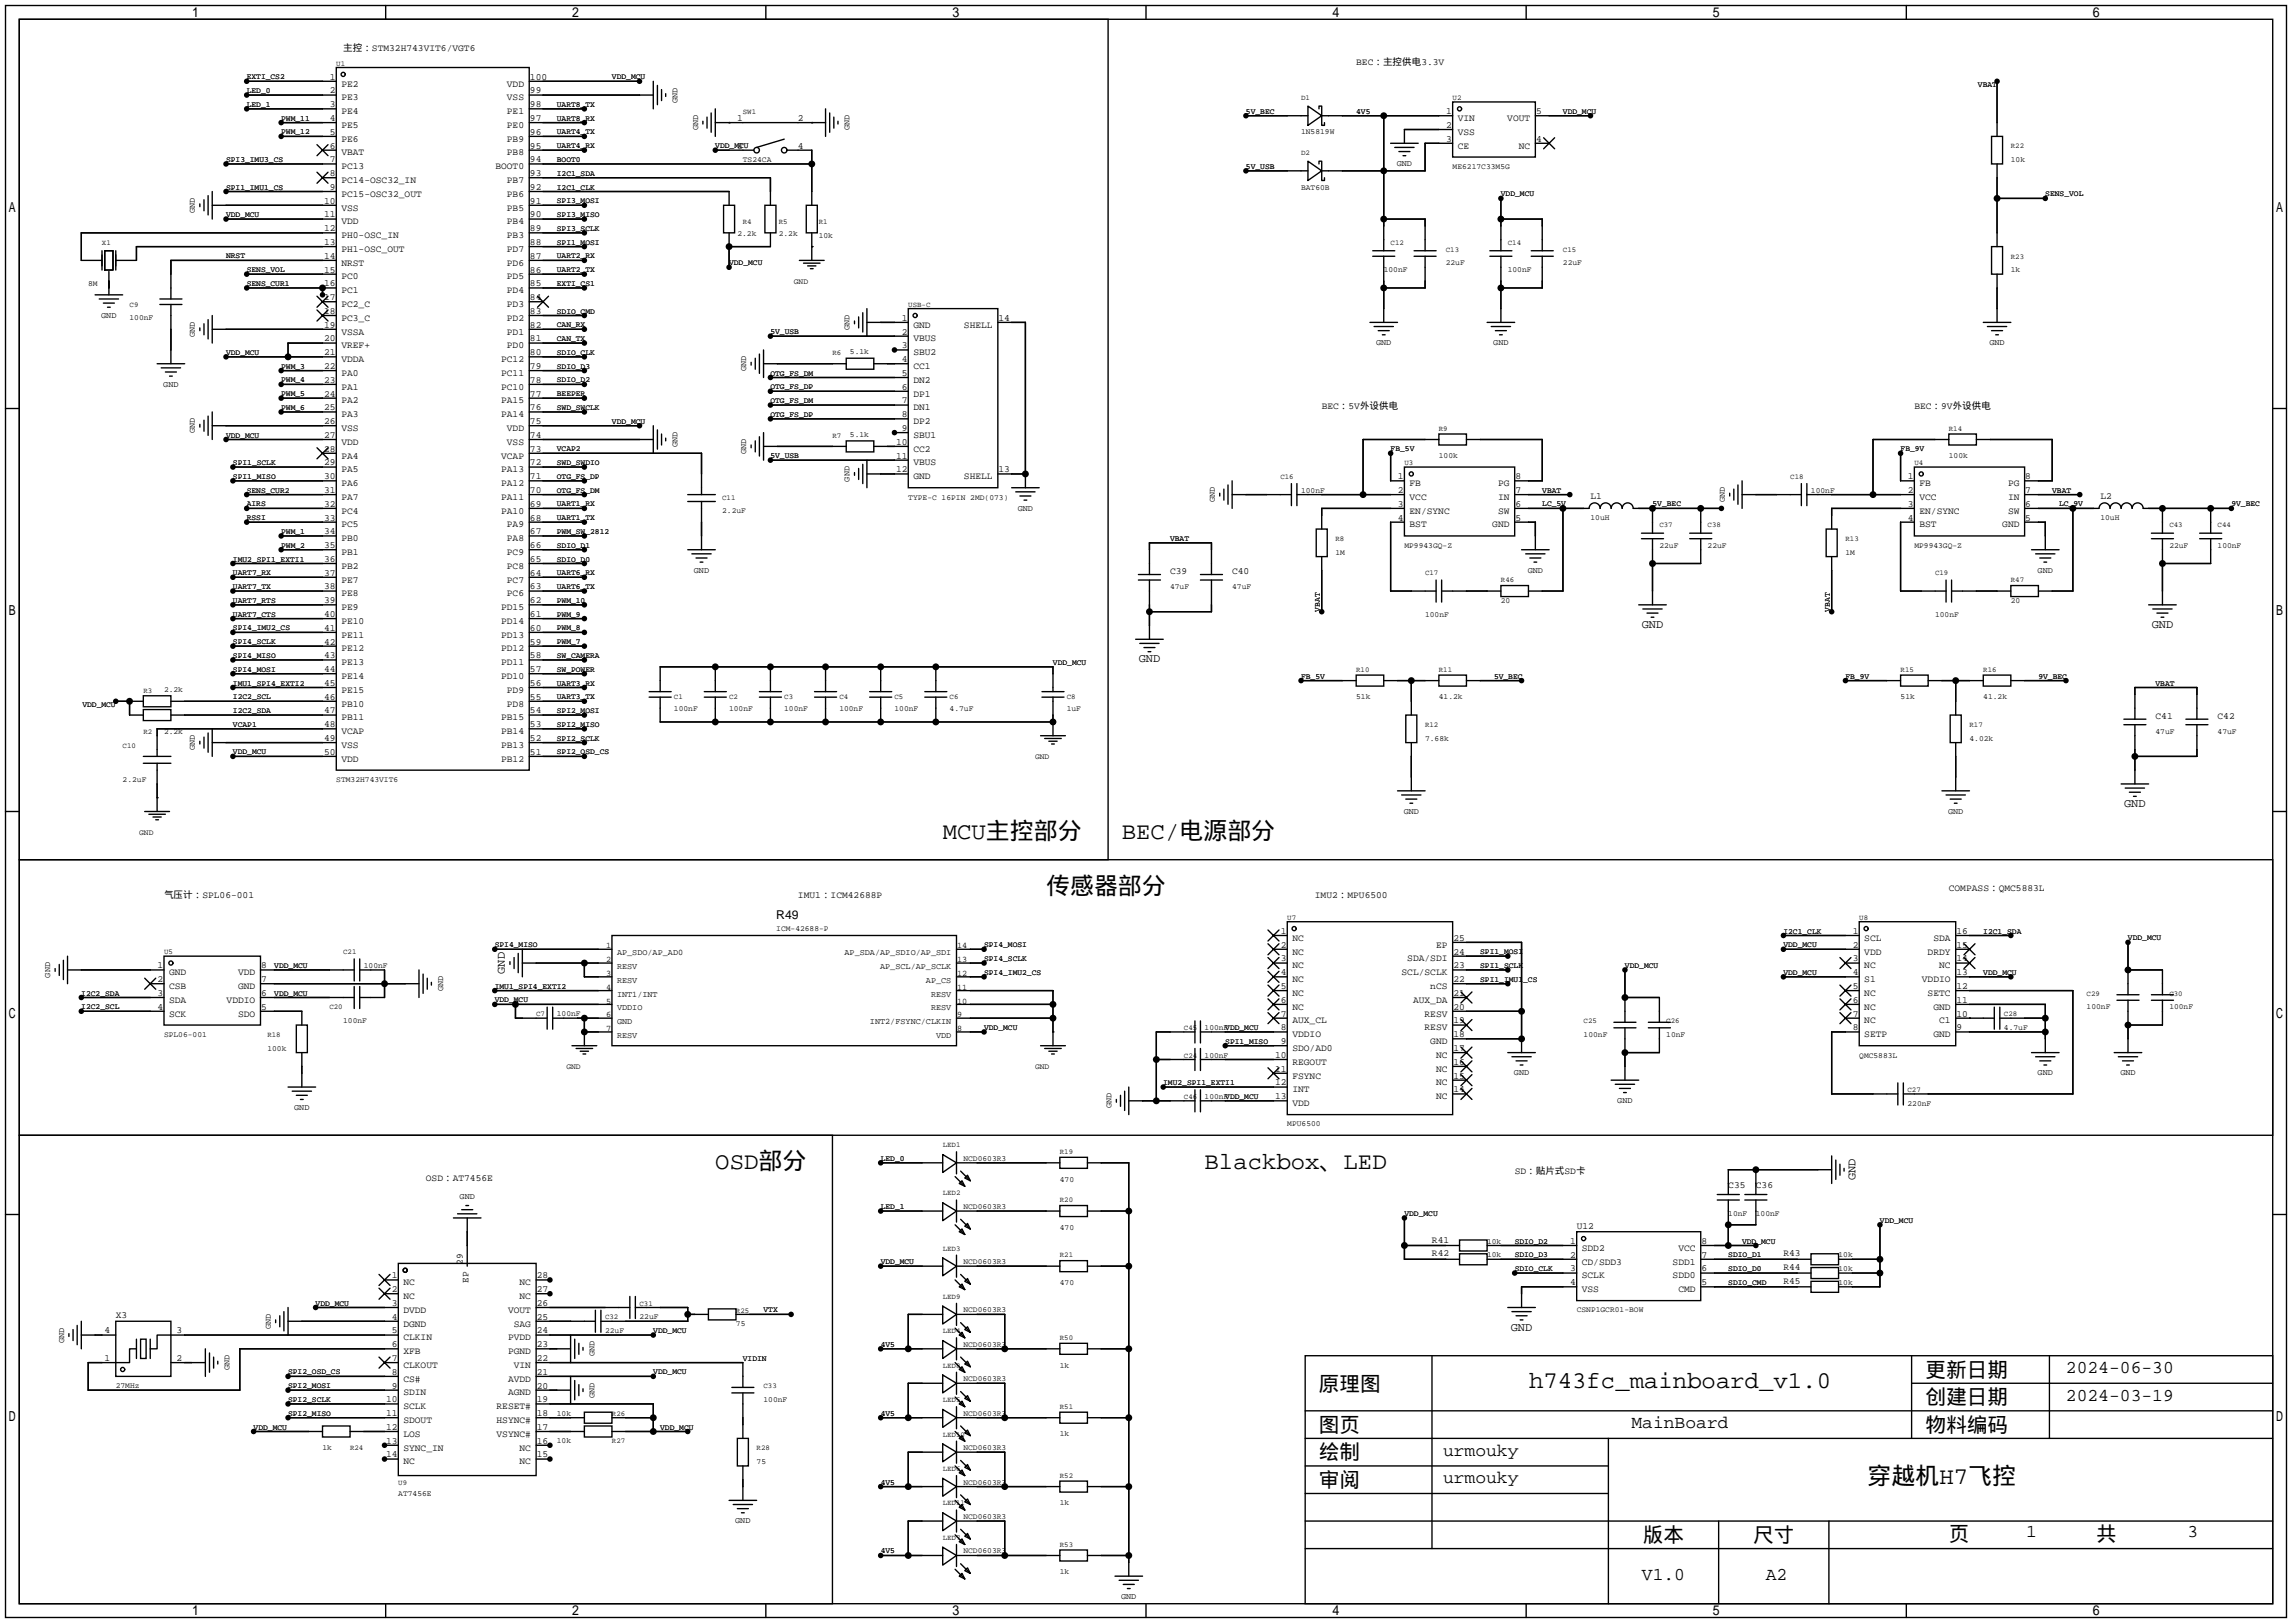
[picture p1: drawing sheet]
<svg xmlns="http://www.w3.org/2000/svg" width="422mm" height="299mm" viewBox="0 0 422 299" stroke-linecap="round" stroke-linejoin="round" font-family="sans-serif">
<defs><g id="words">
<g font-size="4.4">
<text x="173.7" y="154.6">MCU主控部分</text>
<text x="206.8" y="154.6">BEC/电源部分</text>
<text x="192.8" y="164.8">传感器部分</text>
<text x="131.8" y="215.6">OSD部分</text>
<text x="222" y="215.6">Blackbox、LED</text>
<text x="281.8" y="255.9">h743fc_mainboard_v1.0</text>
<text x="344.2" y="273.7">穿越机H7飞控</text>
</g>
<g font-size="3.8">
<text x="243.1" y="256.3">原理图</text>
<text x="354.8" y="253.8">更新日期</text>
<text x="243.1" y="264">图页</text>
<text x="354.8" y="258.9">创建日期</text>
<text x="354.8" y="264">物料编码</text>
<text x="243.1" y="269">绘制</text>
<text x="243.1" y="274.1">审阅</text>
<text x="302.8" y="284.3">版本</text>
<text x="323.1" y="284.3">尺寸</text>
<text x="359.2" y="284">页</text>
<text x="386.3" y="284">共</text>
</g>
<g font-size="3.3">
<text x="380.7" y="253.1">2024-06-30</text>
<text x="300.7" y="263.3">MainBoard</text>
<text x="380.7" y="258.2">2024-03-19</text>
<text x="265.9" y="268.4">urmouky</text>
<text x="265.9" y="273.5">urmouky</text>
<text x="373.4" y="283.4">1</text>
<text x="403.1" y="283.4">3</text>
<text x="302.6" y="291.2">V1.0</text>
<text x="325.4" y="291.2">A2</text>
</g>
<g font-size="2.2">
<text x="302.6" y="115.8">GND</text>
<text x="396.5" y="115.8">GND</text>
<text x="209.8" y="122.1">GND</text>
<text x="391.5" y="148.8">GND</text>
<text x="143.1" y="169.4">R49</text>
<text x="93.1" y="179.5" transform="rotate(-90 93.1 179.5)">GND</text>
<text x="342" y="217.6" transform="rotate(-90 342 217.6)">GND</text>
<text x="278.4" y="245.3">GND</text>
</g>
<g font-size="1.8">
<text x="63.2" y="9.4">主控：STM32H743VIT6/VGT6</text>
<text x="249.9" y="11.9">BEC：主控供电3.3V</text>
<text x="60.8" y="14.7">1</text>
<text x="60.8" y="17.2">2</text>
<text x="62.9" y="16">PE2</text>
<text x="93.4" y="16">VDD</text>
<text x="97.7" y="17.2">99</text>
<text x="97.7" y="14.7">100</text>
<text x="60.8" y="19.8">3</text>
<text x="60.8" y="22.3">4</text>
<text x="62.9" y="18.5">PE3</text>
<text x="62.9" y="21">PE4</text>
<text x="62.9" y="23.6">PE5</text>
<text x="93.4" y="23.6">PE0</text>
<text x="93.4" y="21">PE1</text>
<text x="93.4" y="18.5">VSS</text>
<text x="97.7" y="22.3">97</text>
<text x="97.7" y="19.8">98</text>
<text x="135.8" y="22.3">1</text>
<text x="147.1" y="22.3">2</text>
<text x="266.5" y="21">1</text>
<text x="266.5" y="23.6">2</text>
<text x="268.7" y="22.3">VIN</text>
<text x="277.8" y="22.3">VOUT</text>
<text x="283.1" y="21">5</text>
<text x="60.8" y="24.8">5</text>
<text x="60.8" y="27.4">6</text>
<text x="60.8" y="29.9">7</text>
<text x="62.9" y="26.1">PE6</text>
<text x="62.9" y="28.7">VBAT</text>
<text x="93.4" y="28.7">PB8</text>
<text x="93.4" y="26.1">PB9</text>
<text x="97.7" y="29.9">94</text>
<text x="97.7" y="27.4">95</text>
<text x="97.7" y="24.8">96</text>
<text x="135.8" y="27.4">3</text>
<text x="147.1" y="27.4">4</text>
<text x="266.5" y="26.1">3</text>
<text x="268.7" y="24.8">VSS</text>
<text x="268.7" y="27.4">CE</text>
<text x="279.9" y="27.4">NC</text>
<text x="283.1" y="26.1">4</text>
<text x="60.8" y="32.5">8</text>
<text x="60.8" y="35">9</text>
<text x="62.9" y="31.2">PC13</text>
<text x="62.9" y="33.7">PC14-OSC32_IN</text>
<text x="91.3" y="31.2">BOOT0</text>
<text x="93.4" y="33.7">PB7</text>
<text x="97.7" y="35">92</text>
<text x="97.7" y="32.5">93</text>
<text x="59.7" y="37.5">10</text>
<text x="59.7" y="40.1">11</text>
<text x="62.9" y="36.3">PC15-OSC32_OUT</text>
<text x="62.9" y="38.8">VSS</text>
<text x="62.9" y="41.4">VDD</text>
<text x="93.4" y="41.4">PB4</text>
<text x="93.4" y="38.8">PB5</text>
<text x="93.4" y="36.3">PB6</text>
<text x="97.7" y="40.1">90</text>
<text x="97.7" y="37.5">91</text>
<text x="59.7" y="42.6">12</text>
<text x="59.7" y="45.2">13</text>
<text x="59.7" y="47.7">14</text>
<text x="62.9" y="43.9">PH0-OSC_IN</text>
<text x="62.9" y="46.4">PH1-OSC_OUT</text>
<text x="93.4" y="46.4">PD7</text>
<text x="93.4" y="43.9">PB3</text>
<text x="97.7" y="47.7">87</text>
<text x="97.7" y="45.2">88</text>
<text x="97.7" y="42.6">89</text>
<text x="59.7" y="50.2">15</text>
<text x="59.7" y="52.8">16</text>
<text x="62.9" y="49">NRST</text>
<text x="62.9" y="51.5">PC0</text>
<text x="93.4" y="51.5">PD5</text>
<text x="93.4" y="49">PD6</text>
<text x="97.7" y="52.8">85</text>
<text x="97.7" y="50.2">86</text>
<text x="59.7" y="55.3">17</text>
<text x="59.7" y="57.9">18</text>
<text x="62.9" y="54.1">PC1</text>
<text x="62.9" y="56.6">PC2_C</text>
<text x="62.9" y="59.1">PC3_C</text>
<text x="93.4" y="59.1">PD2</text>
<text x="93.4" y="56.6">PD3</text>
<text x="93.4" y="54.1">PD4</text>
<text x="97.7" y="57.9">83</text>
<text x="97.7" y="55.3">84</text>
<text x="166.2" y="59.1">1</text>
<text x="184" y="59.1">14</text>
<text x="59.7" y="60.4">19</text>
<text x="59.7" y="62.9">20</text>
<text x="59.7" y="65.5">21</text>
<text x="62.9" y="61.7">VSSA</text>
<text x="62.9" y="64.2">VREF+</text>
<text x="93.4" y="64.2">PD0</text>
<text x="93.4" y="61.7">PD1</text>
<text x="97.7" y="65.5">80</text>
<text x="97.7" y="62.9">81</text>
<text x="97.7" y="60.4">82</text>
<text x="166.2" y="61.7">2</text>
<text x="166.2" y="64.2">3</text>
<text x="168.3" y="60.4">GND</text>
<text x="168.3" y="62.9">VBUS</text>
<text x="168.3" y="65.5">SBU2</text>
<text x="177.7" y="60.4">SHELL</text>
<text x="59.7" y="68">22</text>
<text x="59.7" y="70.6">23</text>
<text x="62.9" y="66.8">VDDA</text>
<text x="62.9" y="69.3">PA0</text>
<text x="62.9" y="71.8">PA1</text>
<text x="92.4" y="71.8">PC10</text>
<text x="92.4" y="69.3">PC11</text>
<text x="92.4" y="66.8">PC12</text>
<text x="97.7" y="70.6">78</text>
<text x="97.7" y="68">79</text>
<text x="166.2" y="66.8">4</text>
<text x="166.2" y="69.3">5</text>
<text x="166.2" y="71.8">6</text>
<text x="168.3" y="68">CC1</text>
<text x="168.3" y="70.6">DN2</text>
<text x="59.7" y="73.1">24</text>
<text x="59.7" y="75.6">25</text>
<text x="62.9" y="74.4">PA2</text>
<text x="62.9" y="76.9">PA3</text>
<text x="92.4" y="76.9">PA14</text>
<text x="92.4" y="74.4">PA15</text>
<text x="97.7" y="75.6">76</text>
<text x="97.7" y="73.1">77</text>
<text x="166.2" y="74.4">7</text>
<text x="166.2" y="76.9">8</text>
<text x="168.3" y="73.1">DP1</text>
<text x="168.3" y="75.6">DN1</text>
<text x="243.6" y="75.4">BEC：5V外设供电</text>
<text x="352.8" y="75.4">BEC：9V外设供电</text>
<text x="59.7" y="78.2">26</text>
<text x="59.7" y="80.7">27</text>
<text x="59.7" y="83.3">28</text>
<text x="62.9" y="79.5">VSS</text>
<text x="62.9" y="82">VDD</text>
<text x="93.4" y="82">VSS</text>
<text x="93.4" y="79.5">VDD</text>
<text x="97.7" y="83.3">73</text>
<text x="97.7" y="80.7">74</text>
<text x="97.7" y="78.2">75</text>
<text x="165.1" y="82">10</text>
<text x="166.2" y="79.5">9</text>
<text x="168.3" y="78.2">DP2</text>
<text x="168.3" y="80.7">SBU1</text>
<text x="168.3" y="83.3">CC2</text>
<text x="59.7" y="85.8">29</text>
<text x="59.7" y="88.3">30</text>
<text x="62.9" y="84.5">PA4</text>
<text x="62.9" y="87.1">PA5</text>
<text x="62.9" y="89.6">PA6</text>
<text x="92.4" y="89.6">PA12</text>
<text x="92.4" y="87.1">PA13</text>
<text x="92.4" y="84.5">VCAP</text>
<text x="97.7" y="88.3">71</text>
<text x="97.7" y="85.8">72</text>
<text x="165.1" y="84.5">11</text>
<text x="165.1" y="87.1">12</text>
<text x="168.3" y="85.8">VBUS</text>
<text x="168.3" y="88.3">GND</text>
<text x="177.7" y="88.3">SHELL</text>
<text x="184" y="87.1">13</text>
<text x="257.6" y="88.3">1</text>
<text x="259.8" y="89.6">FB</text>
<text x="276.1" y="89.6">PG</text>
<text x="279.3" y="88.3">8</text>
<text x="351.6" y="88.3">1</text>
<text x="353.7" y="89.6">FB</text>
<text x="370.1" y="89.6">PG</text>
<text x="373.3" y="88.3">8</text>
<text x="59.7" y="90.9">31</text>
<text x="59.7" y="93.4">32</text>
<text x="59.7" y="96">33</text>
<text x="62.9" y="92.2">PA7</text>
<text x="62.9" y="94.7">PC4</text>
<text x="92.4" y="94.7">PA10</text>
<text x="92.4" y="92.2">PA11</text>
<text x="97.7" y="96">68</text>
<text x="97.7" y="93.4">69</text>
<text x="97.7" y="90.9">70</text>
<text x="257.6" y="90.9">2</text>
<text x="257.6" y="93.4">3</text>
<text x="257.6" y="96">4</text>
<text x="259.8" y="92.2">VCC</text>
<text x="259.8" y="94.7">EN/SYNC</text>
<text x="276.1" y="94.7">SW</text>
<text x="276.1" y="92.2">IN</text>
<text x="279.3" y="96">5</text>
<text x="279.3" y="93.4">6</text>
<text x="279.3" y="90.9">7</text>
<text x="293.1" y="91.9">L1</text>
<text x="351.6" y="90.9">2</text>
<text x="351.6" y="93.4">3</text>
<text x="351.6" y="96">4</text>
<text x="353.7" y="92.2">VCC</text>
<text x="353.7" y="94.7">EN/SYNC</text>
<text x="370.1" y="94.7">SW</text>
<text x="370.1" y="92.2">IN</text>
<text x="373.3" y="96">5</text>
<text x="373.3" y="93.4">6</text>
<text x="373.3" y="90.9">7</text>
<text x="387.1" y="91.9">L2</text>
<text x="59.7" y="98.5">34</text>
<text x="59.7" y="101">35</text>
<text x="62.9" y="97.2">PC5</text>
<text x="62.9" y="99.8">PB0</text>
<text x="93.4" y="99.8">PA8</text>
<text x="93.4" y="97.2">PA9</text>
<text x="97.7" y="101">66</text>
<text x="97.7" y="98.5">67</text>
<text x="259.8" y="97.2">BST</text>
<text x="275" y="97.2">GND</text>
<text x="353.7" y="97.2">BST</text>
<text x="369" y="97.2">GND</text>
<text x="59.7" y="103.6">36</text>
<text x="59.7" y="106.1">37</text>
<text x="62.9" y="102.3">PB1</text>
<text x="62.9" y="104.9">PB2</text>
<text x="62.9" y="107.4">PE7</text>
<text x="93.4" y="107.4">PC7</text>
<text x="93.4" y="104.9">PC8</text>
<text x="93.4" y="102.3">PC9</text>
<text x="97.7" y="106.1">64</text>
<text x="97.7" y="103.6">65</text>
<text x="215.6" y="105.9">C39</text>
<text x="227.1" y="105.9">C40</text>
<text x="59.7" y="108.7">38</text>
<text x="59.7" y="111.2">39</text>
<text x="59.7" y="113.7">40</text>
<text x="62.9" y="109.9">PE8</text>
<text x="62.9" y="112.5">PE9</text>
<text x="92.4" y="112.5">PD15</text>
<text x="93.4" y="109.9">PC6</text>
<text x="97.7" y="113.7">61</text>
<text x="97.7" y="111.2">62</text>
<text x="97.7" y="108.7">63</text>
<text x="59.7" y="116.3">41</text>
<text x="59.7" y="118.8">42</text>
<text x="62.9" y="115">PE10</text>
<text x="62.9" y="117.6">PE11</text>
<text x="92.4" y="117.6">PD13</text>
<text x="92.4" y="115">PD14</text>
<text x="97.7" y="118.8">59</text>
<text x="97.7" y="116.3">60</text>
<text x="59.7" y="121.4">43</text>
<text x="59.7" y="123.9">44</text>
<text x="62.9" y="120.1">PE12</text>
<text x="62.9" y="122.6">PE13</text>
<text x="62.9" y="125.2">PE14</text>
<text x="92.4" y="125.2">PD10</text>
<text x="92.4" y="122.6">PD11</text>
<text x="92.4" y="120.1">PD12</text>
<text x="97.7" y="123.9">57</text>
<text x="97.7" y="121.4">58</text>
<text x="59.7" y="126.4">45</text>
<text x="59.7" y="129">46</text>
<text x="59.7" y="131.5">47</text>
<text x="62.9" y="127.7">PE15</text>
<text x="62.9" y="130.3">PB10</text>
<text x="93.4" y="130.3">PD8</text>
<text x="93.4" y="127.7">PD9</text>
<text x="97.7" y="131.5">54</text>
<text x="97.7" y="129">55</text>
<text x="97.7" y="126.4">56</text>
<text x="59.7" y="134.1">48</text>
<text x="59.7" y="136.6">49</text>
<text x="62.9" y="132.8">PB11</text>
<text x="62.9" y="135.3">VCAP</text>
<text x="62.9" y="137.9">VSS</text>
<text x="92.4" y="137.9">PB13</text>
<text x="92.4" y="135.3">PB14</text>
<text x="92.4" y="132.8">PB15</text>
<text x="97.7" y="136.6">52</text>
<text x="97.7" y="134.1">53</text>
<text x="397.3" y="132.6">C41</text>
<text x="408.7" y="132.6">C42</text>
<text x="59.7" y="139.1">50</text>
<text x="62.9" y="140.4">VDD</text>
<text x="92.4" y="140.4">PB12</text>
<text x="97.7" y="139.1">51</text>
<text x="30.2" y="165.6">气压计：SPL06-001</text>
<text x="147.1" y="165.6">IMU1：ICM42688P</text>
<text x="242.3" y="165.6">IMU2：MPU6500</text>
<text x="359.2" y="164.3">COMPASS：QMC5883L</text>
<text x="236" y="172.2">1</text>
<text x="238.2" y="173.4">NC</text>
<text x="267.8" y="173.4">25</text>
<text x="341.5" y="172.2">1</text>
<text x="343.6" y="173.4">SCL</text>
<text x="356.3" y="173.4">SDA</text>
<text x="360.6" y="172.2">16</text>
<text x="29" y="178.5">1</text>
<text x="31.2" y="179.8">GND</text>
<text x="43.9" y="179.8">VDD</text>
<text x="48.1" y="178.5">8</text>
<text x="236" y="174.7">2</text>
<text x="236" y="177.2">3</text>
<text x="236" y="179.8">4</text>
<text x="238.2" y="176">NC</text>
<text x="238.2" y="178.5">NC</text>
<text x="258.3" y="179.8">SCL/SCLK</text>
<text x="259.4" y="177.2">SDA/SDI</text>
<text x="264.7" y="174.7">EP</text>
<text x="267.8" y="178.5">23</text>
<text x="267.8" y="176">24</text>
<text x="341.5" y="174.7">2</text>
<text x="341.5" y="177.2">3</text>
<text x="341.5" y="179.8">4</text>
<text x="343.6" y="176">VDD</text>
<text x="343.6" y="178.5">NC</text>
<text x="355.2" y="176">DRDY</text>
<text x="357.4" y="178.5">NC</text>
<text x="360.6" y="179.8">13</text>
<text x="360.6" y="177.2">14</text>
<text x="360.6" y="174.7">15</text>
<text x="29" y="181.1">2</text>
<text x="29" y="183.6">3</text>
<text x="31.2" y="182.3">CSB</text>
<text x="31.2" y="184.9">SDA</text>
<text x="41.8" y="184.9">VDDIO</text>
<text x="43.9" y="182.3">GND</text>
<text x="48.1" y="183.6">6</text>
<text x="48.1" y="181.1">7</text>
<text x="236" y="182.3">5</text>
<text x="236" y="184.9">6</text>
<text x="238.2" y="181.1">NC</text>
<text x="238.2" y="183.6">NC</text>
<text x="260.4" y="184.9">AUX_DA</text>
<text x="263.6" y="182.3">nCS</text>
<text x="267.8" y="183.6">21</text>
<text x="267.8" y="181.1">22</text>
<text x="341.5" y="182.3">5</text>
<text x="341.5" y="184.9">6</text>
<text x="343.6" y="181.1">S1</text>
<text x="343.6" y="183.6">NC</text>
<text x="354.2" y="181.1">VDDIO</text>
<text x="355.2" y="183.6">SETC</text>
<text x="360.6" y="184.9">11</text>
<text x="360.6" y="182.3">12</text>
<text x="29" y="186.1">4</text>
<text x="31.2" y="187.4">SCK</text>
<text x="43.9" y="187.4">SDO</text>
<text x="48.1" y="186.1">5</text>
<text x="236" y="187.4">7</text>
<text x="236" y="189.9">8</text>
<text x="238.2" y="186.1">NC</text>
<text x="238.2" y="188.7">AUX_CL</text>
<text x="238.2" y="191.2">VDDIO</text>
<text x="262.5" y="189.9">RESV</text>
<text x="262.5" y="187.4">RESV</text>
<text x="267.8" y="191.2">18</text>
<text x="267.8" y="188.7">19</text>
<text x="267.8" y="186.1">20</text>
<text x="341.5" y="187.4">7</text>
<text x="341.5" y="189.9">8</text>
<text x="343.6" y="186.1">NC</text>
<text x="343.6" y="188.7">NC</text>
<text x="343.6" y="191.2">SETP</text>
<text x="356.3" y="191.2">GND</text>
<text x="356.3" y="186.1">GND</text>
<text x="357.4" y="188.7">C1</text>
<text x="360.6" y="189.9">9</text>
<text x="360.6" y="187.4">10</text>
<text x="235" y="195">10</text>
<text x="235" y="197.6">11</text>
<text x="236" y="192.5">9</text>
<text x="238.2" y="193.8">SDO/AD0</text>
<text x="238.2" y="196.3">REGOUT</text>
<text x="263.6" y="192.5">GND</text>
<text x="264.7" y="197.6">NC</text>
<text x="264.7" y="195">NC</text>
<text x="267.8" y="196.3">16</text>
<text x="267.8" y="193.8">17</text>
<text x="235" y="200.1">12</text>
<text x="235" y="202.6">13</text>
<text x="238.2" y="198.8">FSYNC</text>
<text x="238.2" y="201.4">INT</text>
<text x="238.2" y="203.9">VDD</text>
<text x="264.7" y="202.6">NC</text>
<text x="264.7" y="200.1">NC</text>
<text x="267.8" y="201.4">14</text>
<text x="267.8" y="198.8">15</text>
<text x="78.5" y="217.7">OSD：AT7456E</text>
<text x="279.1" y="216.4">SD：贴片式SD卡</text>
<text x="318.5" y="218.9">C35</text>
<text x="323.6" y="218.9">C36</text>
<text x="290.6" y="226.5">U12</text>
<text x="85.3" y="233.2" transform="rotate(-90 85.3 233.2)">29</text>
<text x="263.9" y="229.1">R41</text>
<text x="263.9" y="231.6">R42</text>
<text x="289.4" y="229.3">1</text>
<text x="289.4" y="231.9">2</text>
<text x="291.5" y="230.6">SDD2</text>
<text x="291.5" y="233.1">CD/SDD3</text>
<text x="308.3" y="233.1">SDD1</text>
<text x="309.3" y="230.6">VCC</text>
<text x="313.6" y="231.9">7</text>
<text x="313.6" y="229.3">8</text>
<text x="328.7" y="231.6">R43</text>
<text x="72.2" y="235.7">1</text>
<text x="72.2" y="238.2">2</text>
<text x="74.3" y="236.9">NC</text>
<text x="74.3" y="239.5">NC</text>
<text x="86.3" y="236.5" transform="rotate(-90 86.3 236.5)">EP</text>
<text x="95.7" y="239.5">NC</text>
<text x="95.7" y="236.9">NC</text>
<text x="98.9" y="238.2">27</text>
<text x="98.9" y="235.7">28</text>
<text x="289.4" y="234.4">3</text>
<text x="289.4" y="236.9">4</text>
<text x="291.5" y="235.7">SCLK</text>
<text x="291.5" y="238.2">VSS</text>
<text x="308.3" y="235.7">SDD0</text>
<text x="309.3" y="238.2">CMD</text>
<text x="313.6" y="236.9">5</text>
<text x="313.6" y="234.4">6</text>
<text x="328.7" y="234.2">R44</text>
<text x="328.7" y="236.7">R45</text>
<text x="19.3" y="245.8">4</text>
<text x="21.3" y="243.1">X3</text>
<text x="32.5" y="245.8">3</text>
<text x="72.2" y="240.7">3</text>
<text x="72.2" y="243.3">4</text>
<text x="72.2" y="245.8">5</text>
<text x="74.3" y="242">DVDD</text>
<text x="74.3" y="244.6">DGND</text>
<text x="93.6" y="242">VOUT</text>
<text x="94.7" y="244.6">SAG</text>
<text x="98.9" y="245.8">24</text>
<text x="98.9" y="243.3">25</text>
<text x="98.9" y="240.7">26</text>
<text x="19.3" y="250.9">1</text>
<text x="32.5" y="250.9">2</text>
<text x="72.2" y="248.4">6</text>
<text x="72.2" y="250.9">7</text>
<text x="74.3" y="247.1">CLKIN</text>
<text x="74.3" y="249.6">XFB</text>
<text x="93.6" y="249.6">PGND</text>
<text x="93.6" y="247.1">PVDD</text>
<text x="98.9" y="250.9">22</text>
<text x="98.9" y="248.4">23</text>
<text x="72.2" y="253.4">8</text>
<text x="72.2" y="256">9</text>
<text x="74.3" y="252.2">CLKOUT</text>
<text x="74.3" y="254.7">CS#</text>
<text x="74.3" y="257.3">SDIN</text>
<text x="93.6" y="257.3">AGND</text>
<text x="93.6" y="254.7">AVDD</text>
<text x="94.7" y="252.2">VIN</text>
<text x="98.9" y="256">20</text>
<text x="98.9" y="253.4">21</text>
<text x="71.2" y="258.5">10</text>
<text x="71.2" y="261.1">11</text>
<text x="71.2" y="263.6">12</text>
<text x="74.3" y="259.8">SCLK</text>
<text x="74.3" y="262.3">SDOUT</text>
<text x="91.5" y="262.3">HSYNC#</text>
<text x="91.5" y="259.8">RESET#</text>
<text x="98.9" y="263.6">17</text>
<text x="98.9" y="261.1">18</text>
<text x="98.9" y="258.5">19</text>
<text x="71.2" y="266.1">13</text>
<text x="71.2" y="268.7">14</text>
<text x="74.3" y="264.9">LOS</text>
<text x="74.3" y="267.4">SYNC_IN</text>
<text x="74.3" y="270">NC</text>
<text x="91.5" y="264.9">VSYNC#</text>
<text x="95.7" y="270">NC</text>
<text x="95.7" y="267.4">NC</text>
<text x="98.9" y="268.7">15</text>
<text x="98.9" y="266.1">16</text>
</g>
<g font-size="1.6">
<text x="124.8" y="18.9" transform="rotate(-90 124.8 18.9)">GND</text>
<text x="128.6" y="24" transform="rotate(-90 128.6 24)">GND</text>
<text x="156.6" y="24" transform="rotate(-90 156.6 24)">GND</text>
<text x="257.4" y="30.6">GND</text>
<text x="35.9" y="39.3" transform="rotate(-90 35.9 39.3)">GND</text>
<text x="18.7" y="58.6">GND</text>
<text x="35.9" y="62.1" transform="rotate(-90 35.9 62.1)">GND</text>
<text x="156.6" y="60.8" transform="rotate(-90 156.6 60.8)">GND</text>
<text x="253.6" y="63.6">GND</text>
<text x="275.2" y="63.6">GND</text>
<text x="366.6" y="63.6">GND</text>
<text x="30.1" y="71.3">GND</text>
<text x="137.5" y="68.5" transform="rotate(-90 137.5 68.5)">GND</text>
<text x="35.9" y="79.9" transform="rotate(-90 35.9 79.9)">GND</text>
<text x="124.8" y="82.4" transform="rotate(-90 124.8 82.4)">GND</text>
<text x="137.5" y="83.7" transform="rotate(-90 137.5 83.7)">GND</text>
<text x="156.6" y="88.8" transform="rotate(-90 156.6 88.8)">GND</text>
<text x="187.6" y="94.1">GND</text>
<text x="223.9" y="92.6" transform="rotate(-90 223.9 92.6)">GND</text>
<text x="317.9" y="92.6" transform="rotate(-90 317.9 92.6)">GND</text>
<text x="127.9" y="105.5">GND</text>
<text x="281.5" y="105.5">GND</text>
<text x="375.5" y="105.5">GND</text>
<text x="35.9" y="138.3" transform="rotate(-90 35.9 138.3)">GND</text>
<text x="258.7" y="150">GND</text>
<text x="359" y="150">GND</text>
<text x="111.7" y="174.8">1</text>
<text x="111.7" y="177.4">2</text>
<text x="111.7" y="179.9">3</text>
<text x="113.7" y="176.1">AP_SDO/AP_AD0</text>
<text x="113.7" y="178.7">RESV</text>
<text x="155.6" y="176.1">AP_SDA/AP_SDIO/AP_SDI</text>
<text x="162.2" y="178.7">AP_SCL/AP_SCLK</text>
<text x="176.4" y="179.9">12</text>
<text x="176.4" y="177.4">13</text>
<text x="176.4" y="174.8">14</text>
<text x="9.3" y="180.2" transform="rotate(-90 9.3 180.2)">GND</text>
<text x="81.7" y="182.8" transform="rotate(-90 81.7 182.8)">GND</text>
<text x="111.7" y="182.5">4</text>
<text x="111.7" y="185">5</text>
<text x="113.7" y="181.2">RESV</text>
<text x="113.7" y="183.7">INT1/INT</text>
<text x="170.6" y="181.2">AP_CS</text>
<text x="171.6" y="183.7">RESV</text>
<text x="176.4" y="185">10</text>
<text x="176.4" y="182.5">11</text>
<text x="111.7" y="187.5">6</text>
<text x="111.7" y="190.1">7</text>
<text x="113.7" y="186.3">VDDIO</text>
<text x="113.7" y="188.8">GND</text>
<text x="113.7" y="191.4">RESV</text>
<text x="160.3" y="188.8">INT2/FSYNC/CLKIN</text>
<text x="171.6" y="186.3">RESV</text>
<text x="172.5" y="191.4">VDD</text>
<text x="176.4" y="190.1">8</text>
<text x="176.4" y="187.5">9</text>
<text x="279" y="198.3">GND</text>
<text x="298.1" y="203.3">GND</text>
<text x="375.5" y="198.3">GND</text>
<text x="390.8" y="198.3">GND</text>
<text x="54.2" y="204.6">GND</text>
<text x="204.8" y="204.4" transform="rotate(-90 204.8 204.4)">GND</text>
<text x="84.7" y="221.1">GND</text>
<text x="49.9" y="245" transform="rotate(-90 49.9 245)">GND</text>
<text x="11.8" y="247.5" transform="rotate(-90 11.8 247.5)">GND</text>
<text x="109.6" y="250.1" transform="rotate(-90 109.6 250.1)">GND</text>
<text x="42.3" y="252.6" transform="rotate(-90 42.3 252.6)">GND</text>
<text x="109.6" y="257.7" transform="rotate(-90 109.6 257.7)">GND</text>
<text x="135.5" y="280.8">GND</text>
<text x="206.6" y="294.8">GND</text>
</g>
<g font-size="1.5">
<text x="45.5" y="14.6">EXTI_CS2</text>
<text x="45.5" y="17.2">LED_0</text>
<text x="112.8" y="14.6">VDD_MCU</text>
<text x="364.5" y="16.1">VBAT</text>
<text x="45.5" y="19.7">LED_1</text>
<text x="51.8" y="22.2">PWM_11</text>
<text x="102.6" y="19.7">UART8_TX</text>
<text x="102.6" y="22.2">UART8_RX</text>
<text x="229.6" y="21">5V_BEC</text>
<text x="249.9" y="21">4V5</text>
<text x="288" y="21">VDD_MCU</text>
<text x="41.7" y="29.9">SPI3_IMU3_CS</text>
<text x="51.8" y="24.8">PWM_12</text>
<text x="102.6" y="24.8">UART4_TX</text>
<text x="102.6" y="27.3">UART4_RX</text>
<text x="102.6" y="29.9">BOOT0</text>
<text x="131.8" y="27.3">VDD_MCU</text>
<text x="136.9" y="29.9">TS24CA</text>
<text x="239.8" y="24.8">1N5819W</text>
<text x="370.6" y="29.9">10k</text>
<text x="41.7" y="34.9">SPI1_IMU1_CS</text>
<text x="102.6" y="32.4">I2C1_SDA</text>
<text x="102.6" y="34.9">I2C1_CLK</text>
<text x="229.6" y="31.1">5V_USB</text>
<text x="239.8" y="34.9">BAT60B</text>
<text x="267.7" y="31.1">ME6217C33M5G</text>
<text x="41.7" y="40">VDD_MCU</text>
<text x="102.6" y="37.5">SPI3_MOSI</text>
<text x="102.6" y="40">SPI3_MISO</text>
<text x="276.6" y="36.2">VDD_MCU</text>
<text x="376.9" y="36.2">SENS_VOL</text>
<text x="41.7" y="47.6">NRST</text>
<text x="102.6" y="42.6">SPI3_SCLK</text>
<text x="102.6" y="45.1">SPI1_MOSI</text>
<text x="102.6" y="47.6">UART2_RX</text>
<text x="135.9" y="43.5">2.2k</text>
<text x="143.5" y="43.5">2.2k</text>
<text x="150.9" y="43.8">10k</text>
<text x="16.3" y="52.7">8M</text>
<text x="45.5" y="50.2">SENS_VOL</text>
<text x="45.5" y="52.7">SENS_CUR1</text>
<text x="102.6" y="50.2">UART2_TX</text>
<text x="102.6" y="52.7">EXTI_CS1</text>
<text x="134.4" y="48.9">VDD_MCU</text>
<text x="146.3" y="52.3">GND</text>
<text x="255" y="50.2">100nF</text>
<text x="266.4" y="48.9">22uF</text>
<text x="277.9" y="50.2">100nF</text>
<text x="288" y="48.9">22uF</text>
<text x="370.6" y="50.2">1k</text>
<text x="23.9" y="59.1">100nF</text>
<text x="102.6" y="57.8">SDIO_CMD</text>
<text x="41.7" y="65.4">VDD_MCU</text>
<text x="102.6" y="65.4">SDIO_CLK</text>
<text x="102.6" y="60.3">CAN_RX</text>
<text x="102.6" y="62.9">CAN_TX</text>
<text x="142" y="61.6">5V_USB</text>
<text x="156.6" y="65.3">5.1k</text>
<text x="51.8" y="68">PWM_3</text>
<text x="51.8" y="70.5">PWM_4</text>
<text x="102.6" y="70.5">SDIO_D2</text>
<text x="102.6" y="68">SDIO_D3</text>
<text x="142" y="71.8">OTG_FS_DP</text>
<text x="142" y="69.2">OTG_FS_DM</text>
<text x="51.8" y="73">PWM_5</text>
<text x="51.8" y="75.6">PWM_6</text>
<text x="102.6" y="73">BEEPER</text>
<text x="102.6" y="75.6">SWD_SWCLK</text>
<text x="142" y="76.8">OTG_FS_DP</text>
<text x="142" y="74.3">OTG_FS_DM</text>
<text x="41.7" y="80.7">VDD_MCU</text>
<text x="102.6" y="83.2">VCAP2</text>
<text x="112.8" y="78.1">VDD_MCU</text>
<text x="156.6" y="80.6">5.1k</text>
<text x="256.3" y="83.2">FB_5V</text>
<text x="350.3" y="83.2">FB_9V</text>
<text x="42.9" y="85.7">SPI1_SCLK</text>
<text x="42.9" y="88.3">SPI1_MISO</text>
<text x="102.6" y="85.7">SWD_SWDIO</text>
<text x="102.6" y="88.3">OTG_FS_DP</text>
<text x="142" y="84.5">5V_USB</text>
<text x="265.2" y="84.5">100k</text>
<text x="359.2" y="84.5">100k</text>
<text x="45.5" y="93.4">AIRS</text>
<text x="45.5" y="95.9">RSSI</text>
<text x="45.5" y="90.8">SENS_CUR2</text>
<text x="102.6" y="90.8">OTG_FS_DM</text>
<text x="102.6" y="93.4">UART1_RX</text>
<text x="102.6" y="95.9">UART1_TX</text>
<text x="133.1" y="94.6">2.2uF</text>
<text x="167.4" y="92.1">TYPE-C 16PIN 2MD(073)</text>
<text x="239.8" y="90.8">100nF</text>
<text x="284.2" y="90.8">VBAT</text>
<text x="284.2" y="93.4">LC_5V</text>
<text x="293.1" y="95.9">10uH</text>
<text x="304.5" y="93.4">5V_BEC</text>
<text x="333.8" y="90.8">100nF</text>
<text x="378.2" y="90.8">VBAT</text>
<text x="379.5" y="93.4">LC_9V</text>
<text x="387.1" y="95.9">10uH</text>
<text x="411.2" y="93.4">9V_BEC</text>
<text x="51.8" y="98.4">PWM_1</text>
<text x="51.8" y="101">PWM_2</text>
<text x="102.6" y="101">SDIO_D1</text>
<text x="102.6" y="98.4">PWM_SW_2812</text>
<text x="215.6" y="99.7">VBAT</text>
<text x="258.8" y="101">MP9943GQ-Z</text>
<text x="305.8" y="101">22uF</text>
<text x="314.7" y="101">22uF</text>
<text x="352.8" y="101">MP9943GQ-Z</text>
<text x="399.8" y="101">22uF</text>
<text x="408.7" y="101">100nF</text>
<text x="42.9" y="106.1">UART7_RX</text>
<text x="42.9" y="103.5">IMU2_SPI1_EXTI1</text>
<text x="102.6" y="103.5">SDIO_D0</text>
<text x="102.6" y="106.1">UART6_RX</text>
<text x="246.1" y="102.2">1M</text>
<text x="340.1" y="102.2">1M</text>
<text x="42.9" y="108.6">UART7_TX</text>
<text x="42.9" y="111.1">UART7_RTS</text>
<text x="42.9" y="113.7">UART7_CTS</text>
<text x="102.6" y="108.6">UART6_TX</text>
<text x="102.6" y="111.1">PWM_10</text>
<text x="102.6" y="113.7">PWM_9</text>
<text x="215.6" y="108.6">47uF</text>
<text x="227.1" y="108.6">47uF</text>
<text x="243.2" y="112.8" transform="rotate(-90 243.2 112.8)">VBAT</text>
<text x="262.6" y="113.7">100nF</text>
<text x="276.6" y="111.1">20</text>
<text x="337.2" y="112.8" transform="rotate(-90 337.2 112.8)">VBAT</text>
<text x="356.6" y="113.7">100nF</text>
<text x="370.6" y="111.1">20</text>
<text x="42.9" y="116.2">SPI4_IMU2_CS</text>
<text x="42.9" y="118.8">SPI4_SCLK</text>
<text x="102.6" y="116.2">PWM_8</text>
<text x="102.6" y="118.8">PWM_7</text>
<text x="42.9" y="121.3">SPI4_MISO</text>
<text x="42.9" y="123.8">SPI4_MOSI</text>
<text x="102.6" y="121.3">SW_CAMERA</text>
<text x="102.6" y="123.8">SW_POWER</text>
<text x="194.1" y="122.6">VDD_MCU</text>
<text x="239.8" y="125.1">FB_5V</text>
<text x="275.3" y="125.1">5V_BEC</text>
<text x="340.1" y="125.1">FB_9V</text>
<text x="375.7" y="125.1">9V_BEC</text>
<text x="15.2" y="130.4">VDD_MCU</text>
<text x="30.2" y="127.6">2.2k</text>
<text x="42.9" y="131.5">I2C2_SDA</text>
<text x="42.9" y="128.9">I2C2_SCL</text>
<text x="42.9" y="126.4">IMU1_SPI4_EXTI2</text>
<text x="102.6" y="128.9">UART3_TX</text>
<text x="102.6" y="126.4">UART3_RX</text>
<text x="102.6" y="131.5">SPI2_MOSI</text>
<text x="124.2" y="131.1">100nF</text>
<text x="134.4" y="131.1">100nF</text>
<text x="144.5" y="131.1">100nF</text>
<text x="154.7" y="131.1">100nF</text>
<text x="164.8" y="131.1">100nF</text>
<text x="175" y="131.1">4.7uF</text>
<text x="196.6" y="131.1">1uF</text>
<text x="249.9" y="128.9">51k</text>
<text x="265.2" y="128.9">41.2k</text>
<text x="350.3" y="128.9">51k</text>
<text x="365.5" y="128.9">41.2k</text>
<text x="397.3" y="126.4">VBAT</text>
<text x="30.2" y="135.3">2.2k</text>
<text x="42.9" y="134">VCAP1</text>
<text x="102.6" y="134">SPI2_MISO</text>
<text x="102.6" y="136.5">SPI2_SCLK</text>
<text x="262.6" y="136.5">7.68k</text>
<text x="363" y="136.5">4.02k</text>
<text x="397.3" y="135.3">47uF</text>
<text x="408.7" y="135.3">47uF</text>
<text x="42.9" y="139.1">VDD_MCU</text>
<text x="102.6" y="139.1">SPI2_OSD_CS</text>
<text x="190.8" y="140">GND</text>
<text x="22.6" y="144.2">2.2uF</text>
<text x="62" y="144.2">STM32H743VIT6</text>
<text x="25.7" y="153.9">GND</text>
<text x="143.1" y="171.6">ICM-42688-P</text>
<text x="328.7" y="172.1">I2C1_CLK</text>
<text x="365.5" y="172.1">I2C1_SDA</text>
<text x="392.2" y="173.4">VDD_MCU</text>
<text x="50.5" y="178.4">VDD_MCU</text>
<text x="67.1" y="178.4">100nF</text>
<text x="91.2" y="174.6">SPI4_MISO</text>
<text x="181.4" y="174.6">SPI4_MOSI</text>
<text x="181.4" y="177.2">SPI4_SCLK</text>
<text x="181.4" y="179.7">SPI4_IMU2_CS</text>
<text x="272.8" y="175.9">SPI1_MOSI</text>
<text x="272.8" y="178.4">SPI1_SCLK</text>
<text x="299.5" y="178.4">VDD_MCU</text>
<text x="328.7" y="174.6">VDD_MCU</text>
<text x="328.7" y="179.7">VDD_MCU</text>
<text x="365.5" y="179.7">VDD_MCU</text>
<text x="15" y="183.5">I2C2_SDA</text>
<text x="50.5" y="183.5">VDD_MCU</text>
<text x="91.2" y="184.8">VDD_MCU</text>
<text x="91.2" y="182.3">IMU1_SPI4_EXTI2</text>
<text x="272.8" y="181">SPI1_IMU1_CS</text>
<text x="15" y="186.1">I2C2_SCL</text>
<text x="30.2" y="191.1">SPL06-001</text>
<text x="63.2" y="188.6">100nF</text>
<text x="102.6" y="187.3">100nF</text>
<text x="181.4" y="189.9">VDD_MCU</text>
<text x="222" y="189.9">100nFVDD_MCU</text>
<text x="291.8" y="191.1">100nF</text>
<text x="307.1" y="191.1">10nF</text>
<text x="369.3" y="189.9">4.7uF</text>
<text x="384.6" y="186.1">100nF</text>
<text x="399.8" y="186.1">100nF</text>
<text x="49.3" y="193.7">100k</text>
<text x="104.4" y="197.1">GND</text>
<text x="190.8" y="197.1">GND</text>
<text x="222" y="195">100nF</text>
<text x="225.8" y="192.4">SPI1_MISO</text>
<text x="342.6" y="195">QMC5883L</text>
<text x="214.4" y="200">IMU2_SPI1_EXTI1</text>
<text x="222" y="202.6">100nFVDD_MCU</text>
<text x="351.5" y="203.8">220nF</text>
<text x="237.2" y="207.7">MPU6500</text>
<text x="162.3" y="214">LED_0</text>
<text x="177.5" y="214">NCD0603R3</text>
<text x="195.3" y="217.8">470</text>
<text x="162.3" y="222.9">LED_1</text>
<text x="177.5" y="222.9">NCD0603R3</text>
<text x="195.3" y="226.7">470</text>
<text x="258.8" y="224.2">VDD_MCU</text>
<text x="318.5" y="224.2">10nF</text>
<text x="323.6" y="224.2">100nF</text>
<text x="346.5" y="225.4">VDD_MCU</text>
<text x="162.3" y="233.1">VDD_MCU</text>
<text x="177.5" y="233.1">NCD0603R3</text>
<text x="274.1" y="229.2">10k</text>
<text x="274.1" y="231.8">10k</text>
<text x="279.1" y="229.2">SDIO_D2</text>
<text x="279.1" y="231.8">SDIO_D3</text>
<text x="318.5" y="231.8">SDIO_D1</text>
<text x="321.1" y="229.2">VDD_MCU</text>
<text x="338.8" y="231.8">10k</text>
<text x="195.3" y="236.9">470</text>
<text x="279.1" y="234.3">SDIO_CLK</text>
<text x="318.5" y="234.3">SDIO_D0</text>
<text x="318.5" y="236.9">SDIO_CMD</text>
<text x="338.8" y="234.3">10k</text>
<text x="338.8" y="236.9">10k</text>
<text x="58.2" y="240.7">VDD_MCU</text>
<text x="111.5" y="245.8">22uF</text>
<text x="117.9" y="243.2">22uF</text>
<text x="120.4" y="245.8">VDD_MCU</text>
<text x="135.6" y="244.5">75</text>
<text x="140.7" y="241.9">VTX</text>
<text x="177.5" y="241.9">NCD0603R3</text>
<text x="290.6" y="241.9">CSNP1GCR01-BOW</text>
<text x="136.9" y="250.8">VIDIN</text>
<text x="162.3" y="248.3">4V5</text>
<text x="177.5" y="248.3">NCD0603R3</text>
<text x="21.3" y="255.9">27MHz</text>
<text x="53.1" y="253.4">SPI2_OSD_CS</text>
<text x="53.1" y="255.9">SPI2_MOSI</text>
<text x="120.4" y="253.4">VDD_MCU</text>
<text x="177.5" y="254.6">NCD0603R3</text>
<text x="195.3" y="252.1">1k</text>
<text x="46.7" y="263.5">VDD_MCU</text>
<text x="53.1" y="258.5">SPI2_SCLK</text>
<text x="53.1" y="261">SPI2_MISO</text>
<text x="102.6" y="261">10k</text>
<text x="121.7" y="263.5">VDD_MCU</text>
<text x="140.7" y="258.5">100nF</text>
<text x="162.3" y="261">4V5</text>
<text x="177.5" y="261">NCD0603R3</text>
<text x="59.4" y="267.3">1k</text>
<text x="102.6" y="266.1">10k</text>
<text x="139.4" y="269.9">75</text>
<text x="177.5" y="267.3">NCD0603R3</text>
<text x="195.3" y="264.8">1k</text>
<text x="73.4" y="275.7">AT7456E</text>
<text x="162.3" y="273.7">4V5</text>
<text x="177.5" y="273.7">NCD0603R3</text>
<text x="177.5" y="280">NCD0603R3</text>
<text x="195.3" y="277.5">1k</text>
<text x="162.3" y="286.4">4V5</text>
<text x="177.5" y="286.4">NCD0603R3</text>
<text x="195.3" y="290.2">1k</text>
</g>
<g font-size="1.4">
<text x="62" y="12.1">U1</text>
<text x="136.9" y="21">SW1</text>
<text x="239.8" y="18.5">D1</text>
<text x="267.7" y="18.5">U2</text>
<text x="239.8" y="28.6">D2</text>
<text x="370.6" y="27.3">R22</text>
<text x="136.9" y="41.3">R4</text>
<text x="143.5" y="41.2">R5</text>
<text x="150.9" y="41.3">R1</text>
<text x="18.8" y="45.1">X1</text>
<text x="256.3" y="45.1">C12</text>
<text x="266.4" y="46.4">C13</text>
<text x="277.9" y="45.1">C14</text>
<text x="288" y="46.4">C15</text>
<text x="370.6" y="47.7">R23</text>
<text x="23.9" y="56.6">C9</text>
<text x="167.4" y="56.6">USB-C</text>
<text x="153.4" y="65.4">R6</text>
<text x="153.4" y="80.7">R7</text>
<text x="265.2" y="79.4">R9</text>
<text x="359.2" y="79.4">R14</text>
<text x="236" y="88.3">C16</text>
<text x="258.8" y="85.8">U3</text>
<text x="329.9" y="88.3">C18</text>
<text x="352.8" y="85.8">U4</text>
<text x="133.1" y="92.1">C11</text>
<text x="246.1" y="99.7">R8</text>
<text x="305.8" y="97.2">C37</text>
<text x="314.7" y="97.2">C38</text>
<text x="340.1" y="99.7">R13</text>
<text x="399.8" y="97.2">C43</text>
<text x="408.7" y="97.2">C44</text>
<text x="262.6" y="106.1">C17</text>
<text x="276.6" y="107.4">R46</text>
<text x="356.6" y="106.1">C19</text>
<text x="370.6" y="107.4">R47</text>
<text x="249.9" y="123.9">R10</text>
<text x="265.2" y="123.9">R11</text>
<text x="350.3" y="123.9">R15</text>
<text x="365.5" y="123.9">R16</text>
<text x="26.4" y="127.7">R3</text>
<text x="124.2" y="128.8">C1</text>
<text x="134.4" y="128.8">C2</text>
<text x="144.5" y="128.8">C3</text>
<text x="154.7" y="128.8">C4</text>
<text x="164.8" y="128.8">C5</text>
<text x="175" y="128.9">C6</text>
<text x="196.6" y="128.8">C8</text>
<text x="22.6" y="137.8">C10</text>
<text x="26.4" y="135.3">R2</text>
<text x="262.6" y="134">R12</text>
<text x="363" y="134">R17</text>
<text x="237.2" y="169.6">U7</text>
<text x="342.6" y="169.6">U8</text>
<text x="30.2" y="175.9">U5</text>
<text x="63.2" y="175.9">C21</text>
<text x="384.6" y="183.6">C29</text>
<text x="399.8" y="183.6">C30</text>
<text x="49.3" y="191.2">R18</text>
<text x="60.7" y="186.1">C20</text>
<text x="98.8" y="187.4">C7</text>
<text x="218.2" y="189.9">C45</text>
<text x="291.8" y="188.6">C25</text>
<text x="307.1" y="188.6">C26</text>
<text x="369.3" y="187.4">C28</text>
<text x="218.2" y="195">C24</text>
<text x="218.2" y="202.6">C46</text>
<text x="351.5" y="201.3">C27</text>
<text x="173.7" y="211.5">LED1</text>
<text x="195.3" y="212.8">R19</text>
<text x="173.7" y="220.4">LED2</text>
<text x="195.3" y="221.7">R20</text>
<text x="173.7" y="230.5">LED3</text>
<text x="195.3" y="231.8">R21</text>
<text x="173.7" y="239.4">LED9</text>
<text x="111.5" y="243.2">C32</text>
<text x="117.9" y="240.7">C31</text>
<text x="135.6" y="242">R25</text>
<text x="173.7" y="245.8">LED4</text>
<text x="195.3" y="247.1">R50</text>
<text x="140.7" y="255.9">C33</text>
<text x="173.7" y="252.1">LED8</text>
<text x="112.8" y="261">R26</text>
<text x="173.7" y="258.5">LED5</text>
<text x="195.3" y="259.8">R51</text>
<text x="64.5" y="267.4">R24</text>
<text x="112.8" y="266.1">R27</text>
<text x="139.4" y="267.4">R28</text>
<text x="173.7" y="264.8">LED10</text>
<text x="73.4" y="273.7">U9</text>
<text x="173.7" y="271.2">LED6</text>
<text x="195.3" y="272.5">R52</text>
<text x="173.7" y="277.5">LED11</text>
<text x="173.7" y="283.9">LED7</text>
<text x="195.3" y="285.2">R53</text>
</g>
</g></defs>
<g fill="#000">
<circle cx="45.5" cy="17.5" r=".51"/>
<circle cx="45.5" cy="15" r=".51"/>
<circle cx="117.9" cy="15" r=".51"/>
<circle cx="368" cy="15" r=".51"/>
<circle cx="41.7" cy="30.2" r=".51"/>
<circle cx="41.7" cy="35.3" r=".51"/>
<circle cx="45.5" cy="20.1" r=".51"/>
<circle cx="51.8" cy="22.6" r=".51"/>
<circle cx="51.8" cy="25.1" r=".51"/>
<circle cx="107.7" cy="22.6" r=".51"/>
<circle cx="107.7" cy="25.1" r=".51"/>
<circle cx="107.7" cy="37.8" r=".51"/>
<circle cx="107.7" cy="27.7" r=".51"/>
<circle cx="107.7" cy="20.1" r=".51"/>
<circle cx="131.8" cy="27.7" r=".51"/>
<circle cx="149.6" cy="30.2" r=".63"/>
<circle cx="229.6" cy="21.3" r=".51"/>
<circle cx="229.6" cy="31.5" r=".51"/>
<circle cx="255" cy="31.5" r=".63"/>
<circle cx="255" cy="21.3" r=".63"/>
<circle cx="276.6" cy="36.6" r=".51"/>
<circle cx="293.1" cy="21.3" r=".51"/>
<circle cx="368" cy="36.6" r=".63"/>
<circle cx="376.9" cy="36.6" r=".51"/>
<circle cx="41.7" cy="40.4" r=".51"/>
<circle cx="45.5" cy="53.1" r=".51"/>
<circle cx="45.5" cy="50.5" r=".51"/>
<circle cx="59.4" cy="54.4" r=".51"/>
<circle cx="59.4" cy="53.1" r=".63"/>
<circle cx="107.7" cy="42.9" r=".51"/>
<circle cx="107.7" cy="40.4" r=".51"/>
<circle cx="107.7" cy="53.1" r=".51"/>
<circle cx="107.7" cy="48" r=".51"/>
<circle cx="107.7" cy="50.5" r=".51"/>
<circle cx="107.7" cy="45.5" r=".51"/>
<circle cx="107.7" cy="58.2" r=".51"/>
<circle cx="134.4" cy="49.3" r=".51"/>
<circle cx="134.4" cy="45.5" r=".63"/>
<circle cx="255" cy="53.1" r=".63"/>
<circle cx="255" cy="40.4" r=".63"/>
<circle cx="276.6" cy="53.1" r=".63"/>
<circle cx="276.6" cy="40.4" r=".63"/>
<circle cx="41.7" cy="65.8" r=".51"/>
<circle cx="51.8" cy="68.3" r=".51"/>
<circle cx="51.8" cy="75.9" r=".51"/>
<circle cx="51.8" cy="73.4" r=".51"/>
<circle cx="51.8" cy="70.9" r=".51"/>
<circle cx="53.1" cy="65.8" r=".63"/>
<circle cx="107.7" cy="68.3" r=".51"/>
<circle cx="107.7" cy="60.7" r=".51"/>
<circle cx="107.7" cy="75.9" r=".51"/>
<circle cx="107.7" cy="63.2" r=".51"/>
<circle cx="107.7" cy="65.8" r=".51"/>
<circle cx="107.7" cy="73.4" r=".51"/>
<circle cx="107.7" cy="70.9" r=".51"/>
<circle cx="117.9" cy="78.5" r=".51"/>
<circle cx="142" cy="74.7" r=".51"/>
<circle cx="142" cy="62" r=".51"/>
<circle cx="142" cy="72.1" r=".51"/>
<circle cx="142" cy="69.6" r=".51"/>
<circle cx="142" cy="77.2" r=".51"/>
<circle cx="164.8" cy="79.8" r=".51"/>
<circle cx="164.8" cy="64.5" r=".51"/>
<circle cx="41.7" cy="81" r=".51"/>
<circle cx="42.9" cy="88.6" r=".51"/>
<circle cx="42.9" cy="86.1" r=".51"/>
<circle cx="45.5" cy="93.7" r=".51"/>
<circle cx="45.5" cy="91.2" r=".51"/>
<circle cx="45.5" cy="96.3" r=".51"/>
<circle cx="51.8" cy="98.8" r=".51"/>
<circle cx="107.7" cy="93.7" r=".51"/>
<circle cx="107.7" cy="98.8" r=".51"/>
<circle cx="107.7" cy="86.1" r=".51"/>
<circle cx="107.7" cy="88.6" r=".51"/>
<circle cx="107.7" cy="91.2" r=".51"/>
<circle cx="107.7" cy="96.3" r=".51"/>
<circle cx="142" cy="84.8" r=".51"/>
<circle cx="189" cy="87.4" r=".63"/>
<circle cx="251.2" cy="91.2" r=".63"/>
<circle cx="256.3" cy="83.6" r=".51"/>
<circle cx="288" cy="93.7" r=".63"/>
<circle cx="289.3" cy="91.2" r=".51"/>
<circle cx="304.5" cy="93.7" r=".63"/>
<circle cx="313.4" cy="93.7" r=".63"/>
<circle cx="317.2" cy="93.7" r=".51"/>
<circle cx="345.2" cy="91.2" r=".63"/>
<circle cx="350.3" cy="83.6" r=".51"/>
<circle cx="382" cy="93.7" r=".63"/>
<circle cx="383.3" cy="91.2" r=".51"/>
<circle cx="398.5" cy="93.7" r=".63"/>
<circle cx="407.4" cy="93.7" r=".63"/>
<circle cx="411.2" cy="93.7" r=".51"/>
<circle cx="42.9" cy="106.4" r=".51"/>
<circle cx="42.9" cy="119.1" r=".51"/>
<circle cx="42.9" cy="103.9" r=".51"/>
<circle cx="42.9" cy="114" r=".51"/>
<circle cx="42.9" cy="116.6" r=".51"/>
<circle cx="42.9" cy="111.5" r=".51"/>
<circle cx="42.9" cy="109" r=".51"/>
<circle cx="51.8" cy="101.3" r=".51"/>
<circle cx="107.7" cy="106.4" r=".51"/>
<circle cx="107.7" cy="119.1" r=".51"/>
<circle cx="107.7" cy="116.6" r=".51"/>
<circle cx="107.7" cy="111.5" r=".51"/>
<circle cx="107.7" cy="103.9" r=".51"/>
<circle cx="107.7" cy="101.3" r=".51"/>
<circle cx="107.7" cy="114" r=".51"/>
<circle cx="107.7" cy="109" r=".51"/>
<circle cx="211.8" cy="112.8" r=".63"/>
<circle cx="243.6" cy="112.8" r=".51"/>
<circle cx="304.5" cy="103.9" r=".63"/>
<circle cx="337.6" cy="112.8" r=".51"/>
<circle cx="398.5" cy="103.9" r=".63"/>
<circle cx="21.3" cy="129.3" r=".51"/>
<circle cx="23.9" cy="129.3" r=".63"/>
<circle cx="42.9" cy="139.4" r=".51"/>
<circle cx="42.9" cy="126.7" r=".51"/>
<circle cx="42.9" cy="121.7" r=".51"/>
<circle cx="42.9" cy="124.2" r=".51"/>
<circle cx="107.7" cy="139.4" r=".51"/>
<circle cx="107.7" cy="131.8" r=".51"/>
<circle cx="107.7" cy="126.7" r=".51"/>
<circle cx="107.7" cy="129.3" r=".51"/>
<circle cx="107.7" cy="134.4" r=".51"/>
<circle cx="107.7" cy="121.7" r=".51"/>
<circle cx="107.7" cy="136.9" r=".51"/>
<circle cx="107.7" cy="124.2" r=".51"/>
<circle cx="131.8" cy="122.9" r=".63"/>
<circle cx="131.8" cy="133.1" r=".63"/>
<circle cx="142" cy="122.9" r=".63"/>
<circle cx="142" cy="133.1" r=".63"/>
<circle cx="152.1" cy="122.9" r=".63"/>
<circle cx="152.1" cy="133.1" r=".63"/>
<circle cx="162.3" cy="122.9" r=".63"/>
<circle cx="162.3" cy="133.1" r=".63"/>
<circle cx="172.5" cy="122.9" r=".63"/>
<circle cx="172.5" cy="133.1" r=".63"/>
<circle cx="194.1" cy="133.1" r=".63"/>
<circle cx="239.8" cy="125.5" r=".51"/>
<circle cx="260.1" cy="125.5" r=".63"/>
<circle cx="280.4" cy="125.5" r=".51"/>
<circle cx="340.1" cy="125.5" r=".51"/>
<circle cx="360.4" cy="125.5" r=".63"/>
<circle cx="380.7" cy="125.5" r=".51"/>
<circle cx="393.4" cy="139.4" r=".63"/>
<circle cx="91.2" cy="175" r=".51"/>
<circle cx="107.7" cy="177.5" r=".63"/>
<circle cx="181.4" cy="177.5" r=".51"/>
<circle cx="181.4" cy="175" r=".51"/>
<circle cx="277.9" cy="176.3" r=".51"/>
<circle cx="277.9" cy="178.8" r=".51"/>
<circle cx="299.5" cy="178.8" r=".51"/>
<circle cx="328.7" cy="172.5" r=".51"/>
<circle cx="328.7" cy="175" r=".51"/>
<circle cx="370.6" cy="172.5" r=".51"/>
<circle cx="392.2" cy="173.7" r=".51"/>
<circle cx="392.2" cy="178.8" r=".63"/>
<circle cx="15" cy="183.9" r=".51"/>
<circle cx="15" cy="186.4" r=".51"/>
<circle cx="70.9" cy="181.4" r=".63"/>
<circle cx="91.2" cy="182.6" r=".51"/>
<circle cx="91.2" cy="185.2" r=".51"/>
<circle cx="95" cy="185.2" r=".63"/>
<circle cx="107.7" cy="187.7" r=".63"/>
<circle cx="107.7" cy="190.2" r=".63"/>
<circle cx="181.4" cy="190.2" r=".51"/>
<circle cx="181.4" cy="180.1" r=".51"/>
<circle cx="194.1" cy="187.7" r=".63"/>
<circle cx="194.1" cy="185.2" r=".63"/>
<circle cx="213.1" cy="195.3" r=".63"/>
<circle cx="225.8" cy="192.8" r=".51"/>
<circle cx="277.9" cy="181.4" r=".51"/>
<circle cx="280.4" cy="186.4" r=".63"/>
<circle cx="280.4" cy="191.5" r=".63"/>
<circle cx="299.5" cy="194.1" r=".63"/>
<circle cx="299.5" cy="183.9" r=".63"/>
<circle cx="328.7" cy="180.1" r=".51"/>
<circle cx="370.6" cy="180.1" r=".51"/>
<circle cx="376.9" cy="187.7" r=".63"/>
<circle cx="376.9" cy="190.2" r=".63"/>
<circle cx="392.2" cy="189" r=".63"/>
<circle cx="162.3" cy="214.4" r=".51"/>
<circle cx="213.1" cy="202.9" r=".63"/>
<circle cx="214.4" cy="200.4" r=".51"/>
<circle cx="323.6" cy="215.6" r=".63"/>
<circle cx="101.3" cy="238.5" r=".51"/>
<circle cx="101.3" cy="236" r=".51"/>
<circle cx="162.3" cy="233.4" r=".51"/>
<circle cx="162.3" cy="223.3" r=".51"/>
<circle cx="208" cy="223.3" r=".63"/>
<circle cx="208" cy="233.4" r=".63"/>
<circle cx="258.8" cy="224.5" r=".51"/>
<circle cx="258.8" cy="229.6" r=".63"/>
<circle cx="279.1" cy="234.7" r=".51"/>
<circle cx="318.5" cy="229.6" r=".63"/>
<circle cx="318.5" cy="225.8" r=".63"/>
<circle cx="323.6" cy="229.6" r=".51"/>
<circle cx="346.5" cy="225.8" r=".51"/>
<circle cx="346.5" cy="232.2" r=".63"/>
<circle cx="346.5" cy="234.7" r=".63"/>
<circle cx="53.1" cy="256.3" r=".51"/>
<circle cx="53.1" cy="253.7" r=".51"/>
<circle cx="53.1" cy="258.8" r=".51"/>
<circle cx="58.2" cy="241" r=".51"/>
<circle cx="120.4" cy="246.1" r=".51"/>
<circle cx="120.4" cy="253.7" r=".51"/>
<circle cx="126.7" cy="242.3" r=".63"/>
<circle cx="145.8" cy="242.3" r=".51"/>
<circle cx="162.3" cy="248.7" r=".51"/>
<circle cx="167.4" cy="248.7" r=".63"/>
<circle cx="185.2" cy="248.7" r=".63"/>
<circle cx="208" cy="248.7" r=".63"/>
<circle cx="46.7" cy="263.9" r=".51"/>
<circle cx="53.1" cy="261.4" r=".51"/>
<circle cx="70.9" cy="269" r=".51"/>
<circle cx="70.9" cy="266.4" r=".51"/>
<circle cx="101.3" cy="269" r=".51"/>
<circle cx="101.3" cy="266.4" r=".51"/>
<circle cx="120.4" cy="263.9" r=".63"/>
<circle cx="120.4" cy="261.4" r=".63"/>
<circle cx="126.7" cy="263.9" r=".51"/>
<circle cx="162.3" cy="261.4" r=".51"/>
<circle cx="162.3" cy="274.1" r=".51"/>
<circle cx="167.4" cy="274.1" r=".63"/>
<circle cx="167.4" cy="261.4" r=".63"/>
<circle cx="185.2" cy="261.4" r=".63"/>
<circle cx="185.2" cy="274.1" r=".63"/>
<circle cx="208" cy="274.1" r=".63"/>
<circle cx="208" cy="261.4" r=".63"/>
<circle cx="162.3" cy="286.8" r=".51"/>
<circle cx="167.4" cy="286.8" r=".63"/>
<circle cx="185.2" cy="286.8" r=".63"/>
<circle cx="208" cy="286.8" r=".63"/>
</g>
<g fill="none" stroke="#000" stroke-width=".25">
<path d="M1 1h420.4v297.2h-420.4zM3.6 3.6h415.2v292.1h-415.2zM3.6 3.6h200.6v154.9h-200.6zM45.5 15h16.5M45.5 17.5h16.5M62 12.4h35.5v129.6h-35.5zM71.1 1v2.6M97.5 15h20.4M97.5 17.5h22.9M120.4 15v5.1M121.2 15.7v3.6M121.9 16.5v2"/>
<path d="M122.7 17.3v.5M141.1 1v2.6M211.2 1v2.6M241 19.6l2.6 1.7-2.6 1.8zM267.7 18.8h15.3v10.2h-15.3zM281.3 1v2.6M351.3 1v2.6M368 15v10.1M36.8 37.6v.5M37.6 36.8v2.1M38.4 36.1v3.5M39.1 37.8h22.9"/>
<path d="M39.1 35.3v5.1M41.7 30.2h20.3M41.7 35.3h20.3M45.5 20.1h16.5M51.8 22.6h10.2M51.8 25.1h10.2M58.4 26.7l2.1 2M58.4 31.8l2.1 2M59.4 27.7h2.6M59.4 32.8h2.6M60.5 26.7l-2.1 2M60.5 31.8l-2.1 2"/>
<path d="M97.5 20.1h10.2M97.5 30.2h52.1M97.5 35.3h36.9v2.5M97.5 22.6h10.2M97.5 25.1h10.2M97.5 27.7h10.2M97.5 32.8h44.5v5M97.5 37.8h10.2M129.5 22.4v.5M130.3 21.6v2M131.1 20.8v3.6M131.8 22.6h20.3"/>
<path d="M131.8 27.7h7.1M131.8 20.1v5M133.3 37.8h2.1v5.1h-2.1zM134.4 22.6h.1M141 37.8h2v5.1h-2zM144.5 25.7l-5.1 1.5M145 27.7h4.6v10.1M148.6 37.8h2v5.1h-2zM149.6 22.6h.1M152.1 20.1v5M152.9 20.8v3.6M153.7 21.6v2"/>
<path d="M154.4 22.4v.5M229.6 21.3h11.4M229.6 31.5h11.4M241 29.7l2.6 1.8-2.6 1.8zM243.1 20.1v-.5h.5v3.5h.5v-.5M243.1 30.2v-.5h.5v3.6h.5v-.5M243.6 21.3h24.1M255 21.3v24.9M256.3 26.4h5.1M257 27.2h3.6M257.8 27.9h2M258.6 28.7h.5"/>
<path d="M267.7 23.9h-8.9v2.5M267.7 26.4h-5.1v5.1h-19M276.6 36.6v9.6M283 21.3h10.1M283 26.4h2.5M284.5 25.4l2 2M286.5 25.4l-2 2M367 25.1h2.1v5.1h-2.1zM368 30.2v15.3M368 36.6h8.9M17.5 54.4h5.1M18.3 55.1h3.5"/>
<path d="M18.8 46.2v3.6M19 55.9h2.1M19.3 46.2h1.5v3.6h-1.5zM19.8 56.6h.5M20.1 50v4.4M21.3 46.2v3.6M29.5 55.1h4M29.5 56.1h4M31.5 56.1v11M37.6 59.7v2M38.4 58.9v3.6M39.1 58.2v5"/>
<path d="M41.7 40.4h20.3M45.5 50.5h16.5M45.5 53.1h16.5M58.4 54.6l2.1 2M58.4 57.2l2.1 2M59.4 53.1v1.3M59.4 58.2h2.6M59.4 55.6h2.6M60.5 54.6l-2.1 2M60.5 57.2l-2.1 2M62 42.9h-47v5.1h3.8M62 45.5h-36.9v2.5h-3.8"/>
<path d="M62 48h-30.5v7.1M97.5 50.5h10.2M97.5 53.1h10.2M97.5 40.4h10.2M97.5 42.9h10.2M97.5 45.5h10.2M97.5 48h10.2M97.5 58.2h10.2M97.5 55.6h2.6M99.1 54.6l2 2M101.1 54.6l-2 2M134.4 42.9v6.4"/>
<path d="M142 42.9v2.6h-7.6M147.3 48h4.6M148.1 48.5h3M148.8 49h1.6M149.4 49.5h.5M149.6 45.5h.1M149.6 42.9v5.1M157.5 59.2v.5M158.2 58.4v2.1M159 57.7v3.5M159.8 59.4h7.6M159.8 56.9v5.1"/>
<path d="M167.4 56.9h16.5v33h-16.5zM183.9 59.4h5.1v30.5M252.5 59.4h5.1M253 46.2h4M253 47.2h4M255 40.4h7.6v5.8M255 47.2v12.2M260.6 46.2h4.1M260.6 47.2h4.1M262.6 47.2v5.9h-7.6M274.1 59.4h5M274.6 46.2h4"/>
<path d="M274.6 47.2h4M276.6 40.4h7.6v5.8M276.6 47.2v12.2M282.2 46.2h4.1M282.2 47.2h4.1M284.2 47.2v5.9h-7.6M365.5 59.4h5.1M367 45.5h2.1v5h-2.1zM368 50.5v8.9M1 75.3h2.6M29 67.1h5M29.7 67.8h3.6"/>
<path d="M30.5 68.6h2M31.2 69.3h.5M36.8 60.5v.5M36.8 78.2v.5M37.6 77.5v2M38.4 76.7v3.6M39.1 60.7h22.9M39.1 78.5h22.9M39.1 75.9v5.1M41.7 65.8h20.3M51.8 68.3h10.2M51.8 70.9h10.2"/>
<path d="M51.8 73.4h10.2M51.8 75.9h10.2M62 63.2h-8.9v2.6M97.5 68.3h10.2M97.5 70.9h10.2M97.5 73.4h10.2M97.5 75.9h10.2M97.5 65.8h10.2M97.5 60.7h10.2M97.5 63.2h10.2M97.5 78.5h20.4M120.4 78.5v5.1"/>
<path d="M121.2 79.2v3.6M138.4 66.8v.5M139.2 66v2.1M140 65.3v3.5M140.7 67.1h15.3M140.7 64.5v5.1M140.7 79.8v5M142 77.2h25.4M142 74.7h25.4M142 72.1h25.4M142 69.6h25.4M142 62h25.4"/>
<path d="M156 66h5v2.1h-5zM161 67.1h6.4M164.8 64.5h2.6M164.8 79.8h2.6M253.2 60.2h3.6M254 61h2M254.8 61.7h.5M274.8 60.2h3.6M275.6 61h2M276.4 61.7h.5M366.3 60.2h3.5M367 61h2.1"/>
<path d="M367.8 61.7h.5M418.8 75.3h2.6M41.7 81h20.3M42.9 86.1h19.1M42.9 88.6h19.1M45.5 91.2h16.5M45.5 93.7h16.5M45.5 96.3h16.5M51.8 98.8h10.2M58.4 82.6l2.1 2M59.4 83.6h2.6M60.5 82.6l-2.1 2"/>
<path d="M97.5 86.1h10.2M97.5 88.6h10.2M97.5 98.8h10.2M97.5 91.2h10.2M97.5 93.7h10.2M97.5 96.3h10.2M97.5 81h22.9M97.5 83.6h31.8v7.6M121.9 80v2M122.7 80.8v.5M126.7 91.2h5.1M126.7 92.5h5.1"/>
<path d="M129.3 92.5v8.8M138.4 82v.6M139.2 81.3v2M140 80.5v3.6M140.7 82.3h15.3M142 84.8h25.4M156 81.3h5v2h-5zM157.5 87.1v.5M158.2 86.4v2M159 85.6v3.6M159.8 87.4h7.6M159.8 84.8v5.1"/>
<path d="M161 82.3h6.4M183.9 87.4h5.1M186.4 89.9h5.1M187.2 90.7h3.6M188 91.4h2M188.7 92.2h.5M224.8 90.9v.5M225.6 90.2v2M226.3 89.4v3.6M227.1 91.2h10.9M227.1 88.6v5.1M238 89.2v4"/>
<path d="M239 91.2h19.8M239 89.2v4M242.6 97.5h2v5.1h-2zM256.3 83.6v5h2.5M258.8 86.1h20.3v12.7h-20.3zM258.8 96.3h-2.5v12.7h8.4M258.8 93.7h-15.2v3.8M265.2 80h5.1v2h-5.1zM265.2 81h-14v10.2M270.3 81h13.9v7.6h-5.1M279.1 93.7h13.8a1.02 1.02 0 0 1 1-1 1.02 1.02 0 0 1 1 1 1.02 1.02 0 0 1 1-1 1.02 1.02 0 0 1 1 1 1.02 1.02 0 0 1 1-1 1.02 1.02 0 0 1 1.1 1 1.02 1.02 0 0 1 1-1 1.02 1.02 0 0 1 1 1h16.2M279.1 91.2h10.2"/>
<path d="M279.1 96.3h3.9v5M288 93.7v15.3h-6.3M302.5 99.3h4.1M302.5 98.3h4.1M304.5 93.7v4.6M304.5 99.3v12.2M311.4 99.3h4.1M311.4 98.3h4.1M313.4 99.3v4.6h-8.9M313.4 93.7v4.6M318.8 90.9v.5M319.5 90.2v2"/>
<path d="M320.3 89.4v3.6M321.1 91.2h10.9M321.1 88.6v5.1M332 89.2v4M333 91.2h19.8M333 89.2v4M336.5 97.5h2.1v5.1h-2.1zM350.3 83.6v5h2.5M352.8 86.1h20.3v12.7h-20.3zM352.8 96.3h-2.5v12.7h8.3M352.8 93.7h-15.2v3.8M359.2 80h5v2h-5z"/>
<path d="M359.2 81h-14v10.2M364.2 81h14v7.6h-5.1M373.1 93.7h13.7a1.02 1.02 0 0 1 1.1-1 1.02 1.02 0 0 1 1 1 1.02 1.02 0 0 1 1-1 1.02 1.02 0 0 1 1 1 1.02 1.02 0 0 1 1-1 1.02 1.02 0 0 1 1 1 1.02 1.02 0 0 1 1.1-1 1.02 1.02 0 0 1 1 1h16.2M373.1 91.2h10.2M373.1 96.3h3.8v5M382 93.7v15.3h-6.3M396.5 99.3h4.1M396.5 98.3h4.1M398.5 93.7v4.6M398.5 99.3v12.2M405.4 99.3h4M405.4 98.3h4"/>
<path d="M407.4 99.3v4.6h-8.9M407.4 93.7v4.6M42.9 106.4h19.1M42.9 109h19.1M42.9 116.6h19.1M42.9 111.5h19.1M42.9 114h19.1M42.9 103.9h19.1M42.9 119.1h19.1M51.8 101.3h10.2M97.5 101.3h10.2M97.5 106.4h10.2"/>
<path d="M97.5 109h10.2M97.5 116.6h10.2M97.5 111.5h10.2M97.5 114h10.2M97.5 103.9h10.2M97.5 119.1h10.2M126.7 101.3h5.1M127.5 102.1h3.6M128.3 102.9h2M129 103.6h.5M209.3 117.9h5.1M209.8 106.9h4.1"/>
<path d="M209.8 105.9h4.1M210.1 118.6h3.5M210.8 119.4h2.1M211.8 105.9v-5.8h11.5v5.8M211.8 106.9v11M221.2 106.9h4.1M221.2 105.9h4.1M223.3 106.9v5.9h-11.5M243.6 102.6v10.2M264.7 106.9v4.1M265.7 109h10.9M265.7 106.9v4.1"/>
<path d="M276.6 108h5.1v2h-5.1zM280.4 101.3h5.1M281.2 102.1h3.5M281.9 102.9h2.1M282.7 103.6h.5M302 111.5h5.1M302.8 112.3h3.5M303.5 113h2.1M304.3 113.8h.5M337.6 102.6v10.2M358.6 106.9v4.1M359.7 109h10.9"/>
<path d="M359.7 106.9v4.1M370.6 108h5.1v2h-5.1zM374.4 101.3h5.1M375.2 102.1h3.5M375.9 102.9h2.1M376.7 103.6h.5M396 111.5h5.1M396.7 112.3h3.6M397.5 113h2M398.3 113.8h.5M21.3 129.3h5.1M23.9 129.3v2.5h2.5"/>
<path d="M26.4 128.3h5.1v2h-5.1zM26.4 130.8h5.1v2h-5.1zM26.4 139.4h5.1M31.5 131.8h30.5M31.5 129.3h30.5M36.8 136.7v.5M37.6 135.9v2M38.4 135.1v3.6M39.1 136.9h22.9M39.1 134.4v5M42.9 126.7h19.1M42.9 139.4h19.1"/>
<path d="M42.9 121.7h19.1M42.9 124.2h19.1M62 134.4h-33v5M97.5 131.8h10.2M97.5 129.3h10.2M97.5 126.7h10.2M97.5 134.4h10.2M97.5 136.9h10.2M97.5 139.4h10.2M97.5 121.7h10.2M97.5 124.2h10.2M119.6 128.5h4.1"/>
<path d="M119.6 127.5h4.1M121.7 127.5v-4.6h72.4v4.6M121.7 128.5v4.6h72.4M129.8 128.5h4.1M129.8 127.5h4.1M131.8 122.9v4.6M131.8 128.5v4.6M140 128.5h4M140 127.5h4M142 122.9v4.6M142 128.5v4.6M150.1 128.5h4.1"/>
<path d="M150.1 127.5h4.1M152.1 122.9v4.6M152.1 128.5v4.6M160.3 128.5h4M160.3 127.5h4M162.3 122.9v4.6M162.3 128.5v4.6M170.4 128.5h4.1M170.4 127.5h4.1M172.5 122.9v4.6M172.5 128.5v4.6M191.8 135.6h4.5"/>
<path d="M192 128.5h4.1M192 127.5h4.1M192.5 136.1h3.1M193.3 136.7h1.5M193.8 137.2h.5M194.1 133.1h.1M194.1 128.5v7.1M211.6 120.1h.5M239.8 125.5h10.1M249.9 124.5h5.1v2h-5.1zM255 125.5h10.2M259.1 131.8h2v5.1h-2z"/>
<path d="M260.1 125.5v6.3M260.1 136.9v8.9M265.2 124.5h5.1v2h-5.1zM270.3 125.5h10.1M340.1 125.5h10.2M350.3 124.5h5v2h-5zM355.3 125.5h10.2M359.4 131.8h2v5.1h-2zM360.4 125.5v6.3M360.4 136.9v8.9M365.5 124.5h5.1v2h-5.1zM370.6 125.5h10.1"/>
<path d="M391.4 133.6h4.1M391.4 132.6h4.1M393.4 132.6v-5.9h11.5v5.9M393.4 133.6v10.9M402.8 133.6h4.1M402.8 132.6h4.1M404.9 133.6v5.8h-11.5M1 149.6h2.6M3.6 158.5h415.2v50.8h-415.2zM26.4 140.7h5.1M26.7 149.6h4.5M27.4 150.1h3.1"/>
<path d="M28.2 150.6h1.5M28.7 151.1h.5M29 147.1h.1M29 140.7v8.9M257.6 145.8h5M258.3 146.6h3.6M259.1 147.3h2M259.8 148.1h.5M357.9 145.8h5.1M358.6 146.6h3.6M359.4 147.3h2M360.2 148.1h.5"/>
<path d="M390.9 144.5h5.1M391.7 145.3h3.5M392.4 146h2.1M393.2 146.8h.5M418.8 149.6h2.6M10.2 178.6v.5M10.9 177.8v2M11.7 177v3.6M12.4 178.8h17.8M12.4 176.3v5.1M30.2 176.3h17.8v12.7h-17.8zM48 178.8h17.3"/>
<path d="M65.3 176.8v4M66.3 178.8h4.6v5.1h-4.6M66.3 176.8v4M77.2 178.8v5.1M78 179.6v3.5M91.2 175h21.6M94 177.3v.5M94.7 176.5v2.1M95.5 175.8v3.5M96.3 177.5h16.5M96.3 175v5.1M107.7 177.5v2.6h5.1"/>
<path d="M112.8 172.5h63.5v20.3h-63.5zM176.3 175h5.1M176.3 177.5h5.1M233.7 171.4l2 2.1M233.7 174l2 2M233.7 176.5l2 2.1M233.7 179.1l2 2M234.7 172.5h2.5M234.7 175h2.5M234.7 177.5h2.5M235.7 171.4l-2 2.1M235.7 174l-2 2"/>
<path d="M235.7 176.5l-2 2.1M235.7 179.1l-2 2M237.2 169.9h30.5v35.6h-30.5zM267.7 178.8h10.2M267.7 176.3h10.2M267.7 173.7h12.7v20.4M299.5 178.8v9.7M328.7 172.5h13.9M328.7 175h13.9M339.1 176.5l2 2.1M340.1 177.5h2.5M341.1 176.5l-2 2.1"/>
<path d="M342.6 169.9h17.8v22.9h-17.8zM360.4 172.5h10.2M360.4 175h2.6M360.4 177.5h2.6M361.9 176.5l2.1 2.1M361.9 174l2.1 2M364 176.5l-2.1 2.1M364 174l-2.1 2M392.2 178.8h6.3v4.6M392.2 173.7v9.7M15 183.9h15.2M15 186.4h15.2"/>
<path d="M26.7 180.3l2 2.1M27.7 181.4h2.5M28.7 180.3l-2 2.1M48 181.4h29.2M48 183.9h17.3M48 186.4h7.6v2.6M54.6 189h2v5.1h-2zM55.6 194.1v6.3M65.3 181.9v4M66.3 181.9v4M78.7 180.3v2.1M79.5 181.1v.5"/>
<path d="M91.2 182.6h21.6M91.2 185.2h21.6M95 185.2v2.5h5.8M100.8 185.7v4M101.9 187.7h10.9M101.9 185.7v4M105.4 192.8h4.6M106.2 193.3h3M106.9 193.8h1.6M107.4 194.3h.5M107.7 190.2h.1M107.7 190.2h5.1"/>
<path d="M107.7 187.7v5.1M176.3 182.6h17.8v10.2M176.3 180.1h5.1M176.3 185.2h17.8M176.3 187.7h17.8M176.3 190.2h5.1M191.8 192.8h4.5M192.5 193.3h3.1M193.3 193.8h1.5M193.8 194.3h.5M194.1 190.2h.1M213.1 195.3h7.1"/>
<path d="M220.2 190.2h-7.1v12.7M220.2 188.2v4.1M220.2 193.3v4.1M221.2 190.2h16M221.2 195.3h16M221.2 188.2v4.1M221.2 193.3v4.1M225.8 192.8h11.4M233.7 181.6l2 2M233.7 184.1l2 2.1M233.7 186.7l2 2M233.7 196.8l2 2.1"/>
<path d="M234.7 180.1h2.5M234.7 182.6h2.5M234.7 185.2h2.5M234.7 187.7h2.5M234.7 197.9h2.5M235.7 181.6l-2 2M235.7 184.1l-2 2.1M235.7 186.7l-2 2M235.7 196.8l-2 2.1M267.7 181.4h10.2M267.7 183.9h2.6M267.7 186.4h12.7"/>
<path d="M267.7 199.1h2.6M267.7 196.6h2.6M267.7 194.1h2.6M267.7 191.5h12.7M267.7 189h2.6M269.2 198.1l2.1 2.1M269.2 195.6l2.1 2M269.2 193l2.1 2.1M269.2 188l2.1 2M269.2 182.9l2.1 2M271.3 198.1l-2.1 2.1M271.3 195.6l-2.1 2"/>
<path d="M271.3 193l-2.1 2.1M271.3 188l-2.1 2M271.3 182.9l-2.1 2M277.9 194.1h5.1M278.6 194.8h3.6M279.4 195.6h2M280.2 196.3h.5M296.9 199.1h5.1M297.4 189.5h4.1M297.4 188.5h4.1M297.7 199.9h3.5M299.5 183.9h6.3v4.6"/>
<path d="M299.5 189.5v9.6M303.8 189.5h4M303.8 188.5h4M305.8 189.5v4.6h-6.3M328.7 180.1h13.9M339.1 181.6l2 2M339.1 184.1l2 2.1M339.1 186.7l2 2M340.1 182.6h2.5M340.1 185.2h2.5M340.1 187.7h2.5M341.1 181.6l-2 2"/>
<path d="M341.1 184.1l-2 2.1M341.1 186.7l-2 2M342.6 190.2h-5v11.5h12.2M349.8 199.6v4.1M350.8 199.6v4.1M360.4 185.2h16.5v8.9M360.4 180.1h10.2M360.4 182.6h21.6v19.1h-31.2M360.4 187.7h7.1M360.4 190.2h16.5M363 187.7h.1M367.5 185.7v4"/>
<path d="M368.6 187.7h8.3M368.6 185.7v4M374.4 194.1h5.1M375.2 194.8h3.5M375.9 195.6h2.1M376.7 196.3h.5M389.6 194.1h5.1M390.1 184.4h4.1M390.1 183.4h4.1M390.4 194.8h3.6M391.2 195.6h2M391.9 196.3h.5"/>
<path d="M392.2 184.4v9.7M396.5 184.4h4.1M396.5 183.4h4.1M398.5 184.4v4.6h-6.3M3.6 209.3h149.8v86.4h-149.8zM53.1 200.4h5.1M53.8 201.2h3.6M54.6 201.9h2M55.4 202.7h.5M162.3 214.4h11.4M173.7 212.9l2.6 1.5-2.6 1.8zM176 216.9l1.8 1.8"/>
<path d="M176.3 212.3v4.1M176.3 214.4h19M177 215.9l1.8 1.8M177.3 217.7l.5 1-1-.5zM178.3 216.7l.5 1-1-.5zM195.3 213.4h5.1v2h-5.1zM200.4 214.4h7.6v76.2M205.7 202.7v.5M206.5 201.9v2.1M207.3 201.2v3.5M208 202.9h12.2M208 200.4v5.1"/>
<path d="M214.4 200.4h22.8M220.2 200.9v4.1M221.2 202.9h16M221.2 200.9v4.1M267.7 201.7h2.6M269.2 200.7l2.1 2M271.3 200.7l-2.1 2M298.4 200.7h2.1M299.2 201.4h.5M323.6 215.6v4.6M337.6 213.1v5.1M337.6 215.6h-19.1v4.6"/>
<path d="M338.3 213.9v3.5M339.1 214.6v2.1M339.9 215.4v.5M1 223.9h2.6M69.8 234.9l2.1 2.1M69.8 237.5l2.1 2M70.9 236h2.5M70.9 238.5h2.5M71.9 234.9l-2.1 2.1M71.9 237.5l-2.1 2M73.4 232.9h25.4v39.1h-25.4zM83.6 224.5h5"/>
<path d="M84.3 223.8h3.6M85.1 223h2M85.9 222.2h.5M86.1 224.5v8.9M98.8 236h2.5M98.8 238.5h2.5M116.1 239v4.1M117.1 239v4.1M162.3 223.3h11.4M162.3 233.4h11.4M173.7 221.7l2.6 1.6-2.6 1.7zM173.7 231.9l2.6 1.5-2.6 1.8z"/>
<path d="M176 225.8l1.8 1.8M176 236l1.8 1.7M176.3 221.2v4.1M176.3 231.4v4.1M176.3 223.3h19M176.3 233.4h19M176.8 227.1l.5-.5 .5 1zM176.8 237.2l.5-.5 .5 1zM177 224.8l1.8 1.8M177 234.9l1.8 1.8M177.8 226.1l.5-.5 .5 1zM177.8 236.2l.5-.5 .5 1z"/>
<path d="M195.3 222.2h5.1v2.1h-5.1zM195.3 232.4h5.1v2h-5.1zM200.4 223.3h7.6M200.4 233.4h7.6M258.8 224.5v7.7h10.2M258.8 229.6h10.2M269 228.6h5.1v2h-5.1zM269 231.1h5.1v2.1h-5.1zM274.1 229.6h16.5M274.1 232.2h16.5M279.1 234.7h11.5M290.6 227.1h22.8v12.7h-22.8z"/>
<path d="M290.6 237.2h-10.2v3.8M313.4 229.6h10.2M313.4 232.2h20.4M313.4 234.7h20.4M313.4 237.2h20.4M316.5 221.2h4M316.5 220.2h4M318.5 221.2v8.4M321.6 221.2h4M321.6 220.2h4M323.6 221.2v4.6h-5.1M333.8 231.1h5v2.1h-5z"/>
<path d="M333.8 233.7h5v2h-5zM333.8 236.2h5v2.1h-5zM338.8 232.2h7.7M338.8 234.7h7.7M346.5 225.8v11.4h-7.7M418.8 223.9h2.6M12.7 245.9v.5M13.5 245.1v2M14.2 244.3v3.6M15 243.6v5.1M15 246.1h6.3M21.3 243.6h10.2v10.1h-10.2z"/>
<path d="M25.1 248.7h-1.2v2.5h-7.6v5.1h27.9v-7.6h29.2M25.1 246.9v3.5M25.9 246.9h1v3.5h-1zM27.7 246.9v3.5M31.5 251.2h6.3M37.8 248.7v5M38.6 249.4v3.6M39.4 250.2v2M40.1 251v.5M50.8 243.3v.5M51.6 242.6v2M52.3 241.8v3.6"/>
<path d="M53.1 241v5.1M53.1 243.6h20.3M53.1 253.7h20.3M53.1 256.3h20.3M53.1 258.8h20.3M58.2 241h15.2M69.8 250.2l2.1 2M70.9 251.2h2.5M71.9 250.2l-2.1 2M73.4 246.1h-44.4v2.6h-1.3M98.8 258.8h21.6v5.1M98.8 248.7h6.4"/>
<path d="M98.8 241h17.3M98.8 243.6h10.9M98.8 246.1h21.6M98.8 251.2h38.1v4.6M98.8 253.7h21.6M98.8 256.3h6.4M105.2 246.1v5.1M105.2 253.7v5.1M105.9 246.9v3.5M105.9 254.5v3.6M106.7 247.6v2.1M106.7 255.3v2"/>
<path d="M107.4 248.4v.5M107.4 256v.5M109.7 241.6v4M110.7 241.6v4M117.1 241h9.6v2.6h-16M126.7 242.3h3.9M130.6 241.3h5v2h-5zM134.9 256.8h4M134.9 255.8h4M135.6 242.3h10.2M136.9 256.8v8.4M162.3 248.7h11.4"/>
<path d="M173.7 247.1l2.6 1.6-2.6 1.7zM173.7 259.8l2.6 1.6-2.6 1.7zM173.7 253.5l2.6 1.5-2.6 1.8zM173.7 240.8l2.6 1.5-2.6 1.8zM173.7 255h-6.3v6.4M173.7 242.3h-6.3v6.4M176 251.2l1.8 1.8M176 257.6l1.8 1.7M176 244.9l1.8 1.7M176.3 255h8.9v6.4M176.3 240.3v4M176.3 246.6v4.1"/>
<path d="M176.3 253v4M176.3 259.3v4.1M176.3 248.7h19M176.3 242.3h8.9v6.4M176.8 258.8l.5-.5 .5 1zM176.8 246.1l.5-.5 .5 1zM177 250.2l1.8 1.8M177 256.5l1.8 1.8M177 243.8l1.8 1.8M177.3 252l.5 1-1-.5zM177.8 257.8l.5-.5 .5 1zM177.8 245.1l.5-.5 .5 1z"/>
<path d="M178.3 251l.5 1-1-.5zM195.3 247.6h5.1v2.1h-5.1zM200.4 248.7h7.6M240.5 249.9h178.3v45.8h-178.3zM263.9 249.9v35.6M277.9 241h5.1M278.6 241.8h3.6M279.4 242.6h2M280.2 243.3h.5M352.3 249.9v15.3M352.3 255h66.5M377.7 249.9v15.3"/>
<path d="M46.7 263.9h12.7M53.1 261.4h20.3M59.4 262.9h5.1v2h-5.1zM64.5 263.9h8.9M70.9 266.4h2.5M70.9 269h2.5M98.8 261.4h8.9M98.8 263.9h8.9M98.8 266.4h2.5M98.8 269h2.5M107.7 260.3h5.1v2.1h-5.1zM107.7 262.9h5.1v2h-5.1z"/>
<path d="M112.8 261.4h7.6M112.8 263.9h13.9M134.4 276.6h5M135.1 277.4h3.6M135.9 265.2h2v5.1h-2zM135.9 278.1h2M136.7 278.9h.5M136.9 270.3v6.3M162.3 261.4h11.4M162.3 274.1h11.4M173.7 272.5l2.6 1.6-2.6 1.7zM173.7 266.2l2.6 1.5-2.6 1.8z"/>
<path d="M173.7 278.9l2.6 1.5-2.6 1.8zM173.7 267.7h-6.3v6.4M176 263.9l1.8 1.8M176 276.6l1.8 1.8M176 270.3l1.8 1.7M176.3 265.7v4M176.3 272v4.1M176.3 278.4v4M176.3 261.4h19M176.3 274.1h19M176.3 267.7h8.9v6.4M176.8 265.2l.5-.5 .5 1z"/>
<path d="M176.8 277.9l.5-.5 .5 1zM176.8 271.5l.5-.5 .5 1zM177 262.9l1.8 1.8M177 275.6l1.8 1.8M177 269.2l1.8 1.8M177.8 264.2l.5-.5 .5 1zM177.8 276.9l.5-.5 .5 1zM177.8 270.5l.5-.5 .5 1zM195.3 260.3h5.1v2.1h-5.1zM195.3 273h5.1v2.1h-5.1zM200.4 261.4h7.6M200.4 274.1h7.6"/>
<path d="M240.5 270.3h55.9M240.5 265.2h178.3M240.5 275.3h55.9M240.5 260.1h178.3M296.4 265.2v30.5M71.1 295.7v2.5M141.1 295.7v2.5M162.3 286.8h11.4M173.7 285.2l2.6 1.6-2.6 1.7zM173.7 280.4h-6.3v6.4M176 289.3l1.8 1.8M176 283l1.8 1.7"/>
<path d="M176.3 280.4h8.9v6.4M176.3 284.7v4.1M176.3 286.8h19M176.8 290.6l.5-.5 .5 1zM176.8 284.2l.5-.5 .5 1zM177 288.3l1.8 1.8M177 281.9l1.8 1.8M177.8 289.6l.5-.5 .5 1zM177.8 283.2l.5-.5 .5 1zM195.3 285.7h5.1v2.1h-5.1zM200.4 286.8h7.6M205.5 290.6h5.1"/>
<path d="M206.2 291.3h3.6M207 292.1h2M207.8 292.9h.5M211.2 295.7v2.5M240.5 285.5h178.3M240.5 280.4h178.3M281.3 295.7v2.5M316.7 280.4v15.3M337.1 280.4v15.3M351.3 295.7v2.5"/>
<circle cx="63.2" cy="13.7" r=".38"/>
<circle cx="139.4" cy="27.7" r=".51"/>
<circle cx="144.5" cy="27.7" r=".51"/>
<circle cx="269" cy="20.1" r=".38"/>
<circle cx="168.7" cy="58.2" r=".38"/>
<circle cx="260.1" cy="87.4" r=".38"/>
<circle cx="354.1" cy="87.4" r=".38"/>
<circle cx="31.5" cy="177.5" r=".38"/>
<circle cx="238.5" cy="171.2" r=".38"/>
<circle cx="343.9" cy="171.2" r=".38"/>
<circle cx="74.7" cy="234.2" r=".38"/>
<circle cx="291.8" cy="228.3" r=".38"/>
<circle cx="22.6" cy="252.5" r=".38"/>
</g>
<use href="#words"/>
</svg>
